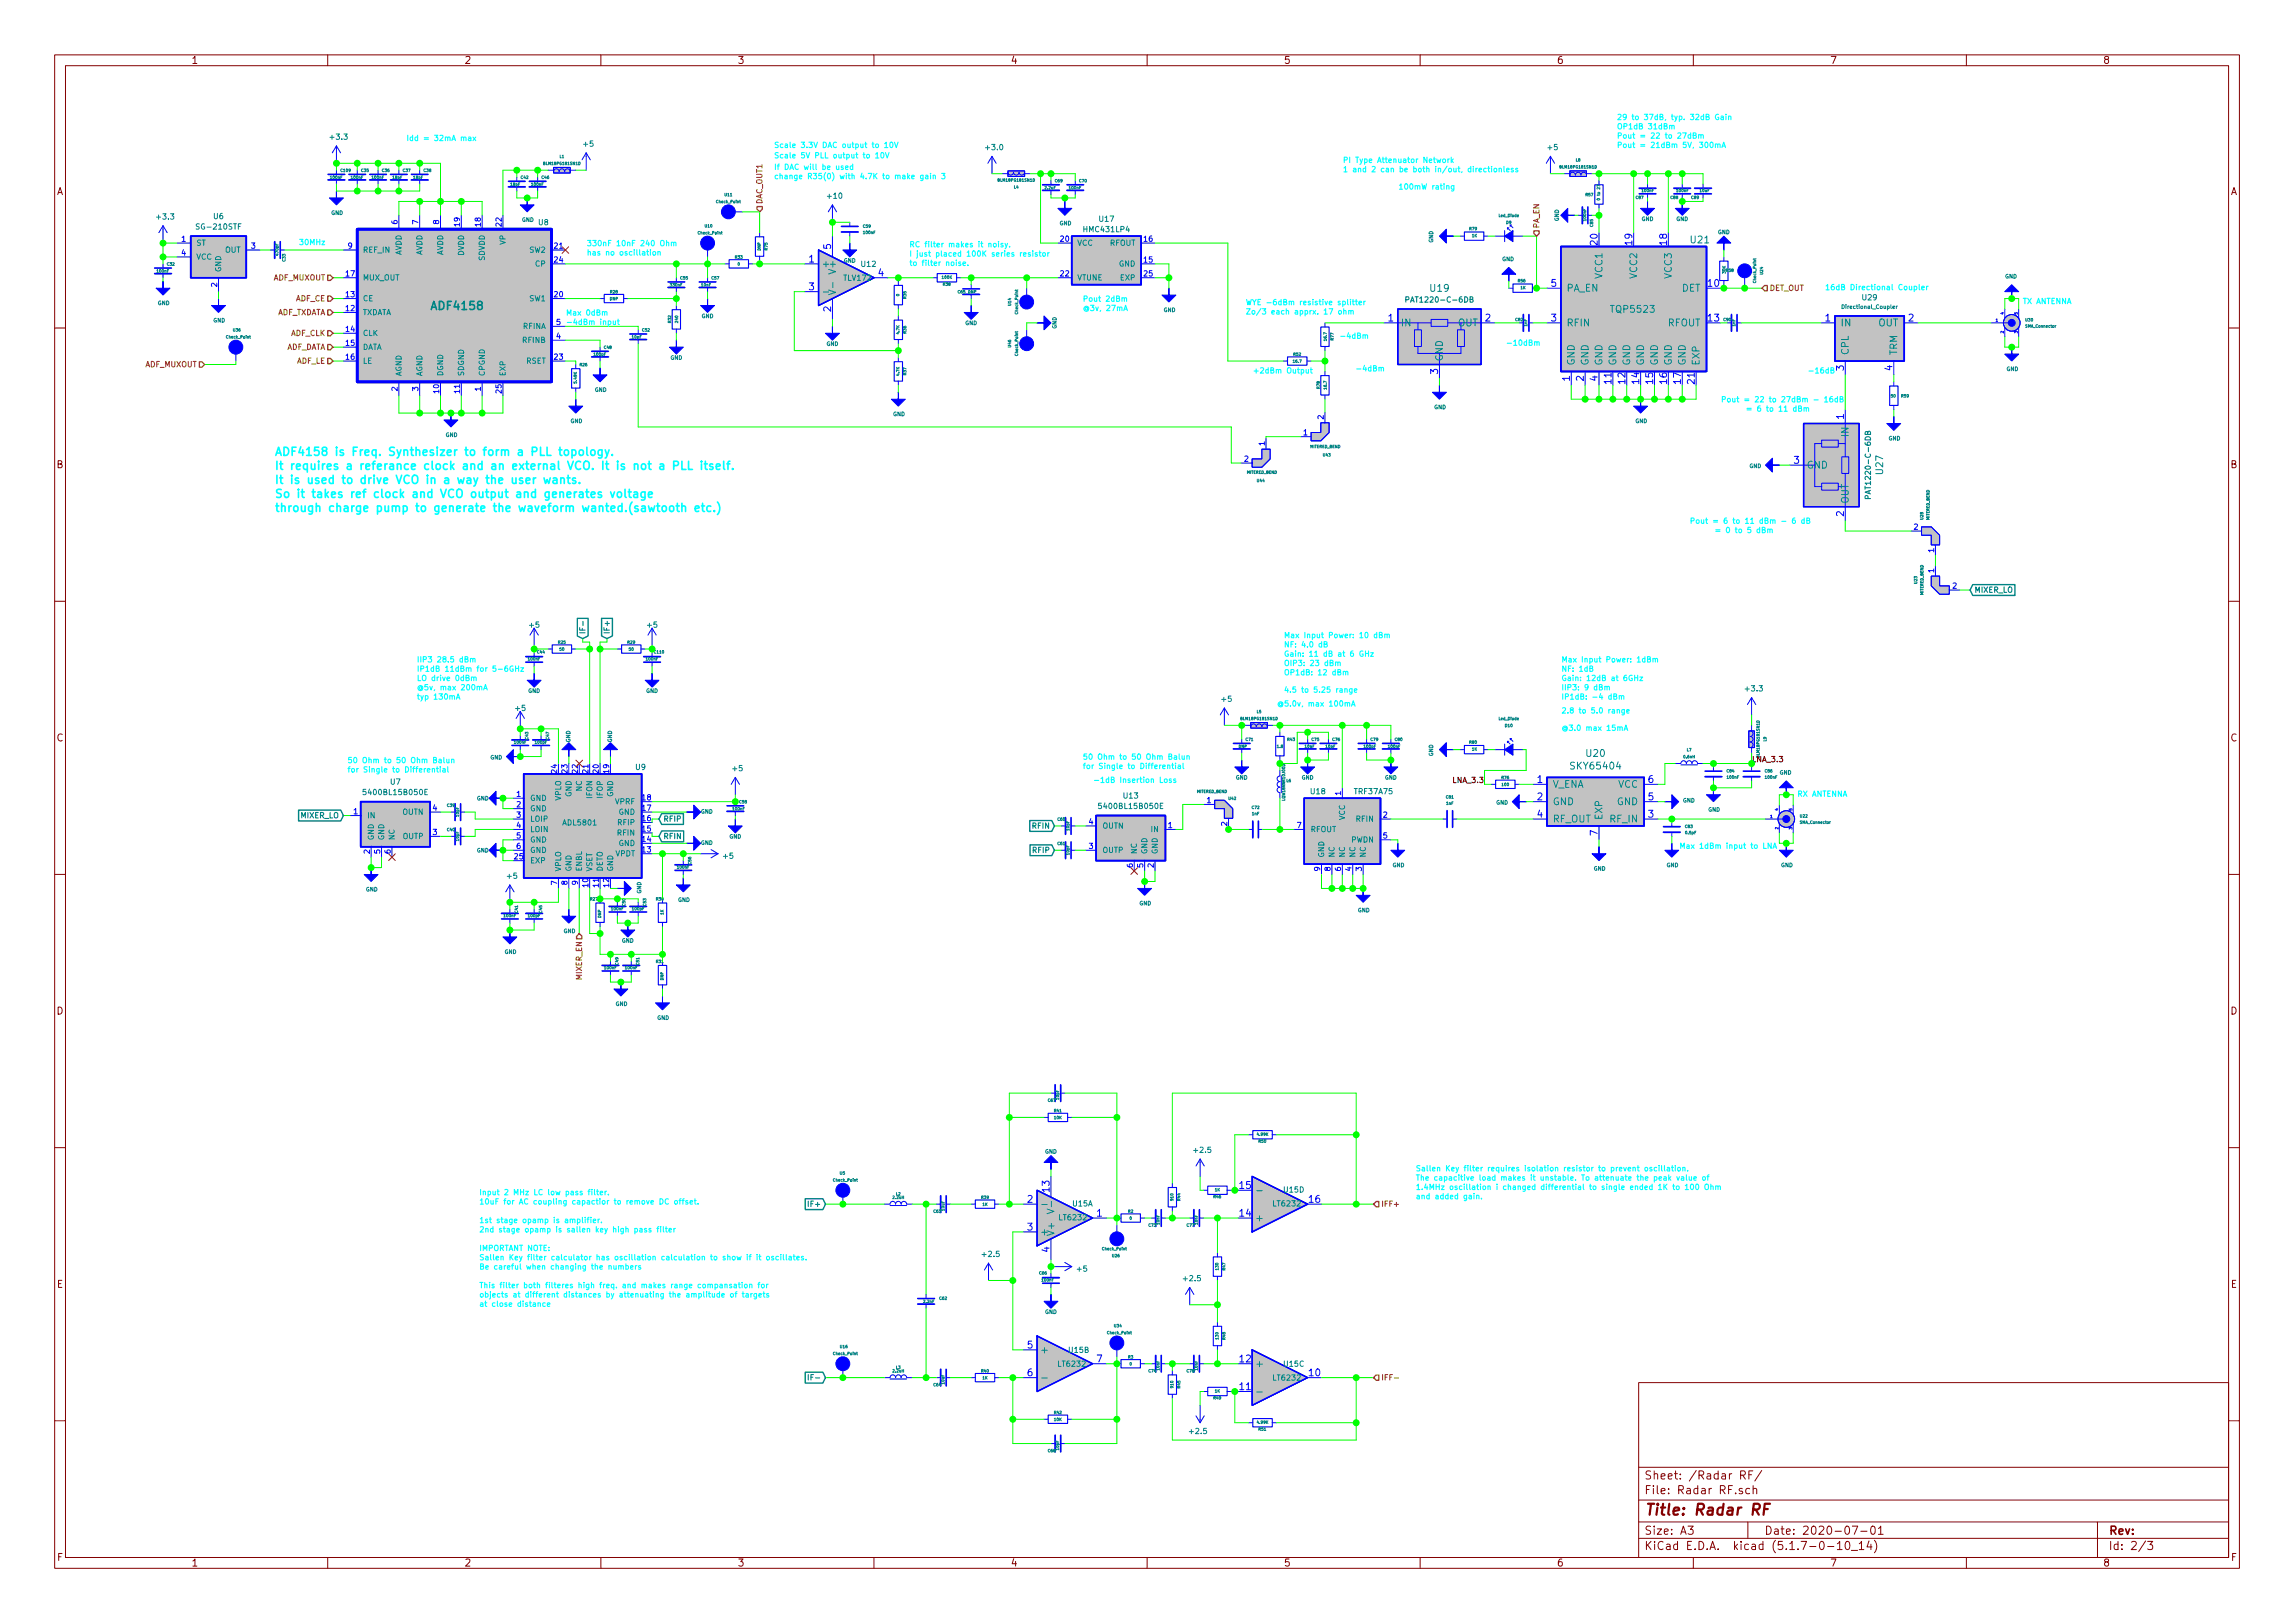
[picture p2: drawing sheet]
<svg xmlns="http://www.w3.org/2000/svg" width="420mm" height="297mm" viewBox="0 0 420 297" stroke-linecap="round" stroke-linejoin="round" font-family="sans-serif">
<defs><g id="words">
<text font-size="2.8" fill="#840000" x="301" y="277.3">Title: Radar RF</text>
<text font-size="2.1" fill="#008484" x="79.2" y="56.7">ADF4158</text>
<g font-size="2.1" fill="#0ff">
<text x="50.2" y="83.4">ADF4158 is Freq. Synthesizer to form a PLL topology.</text>
<text x="50.2" y="86">It requires a referance clock and an external VCO. It is not a PLL itself.</text>
<text x="50.2" y="88.6">It is used to drive VCO in a way the user wants.</text>
<text x="50.2" y="91.1">So it takes ref clock and VCO output and generates voltage</text>
<text x="50.2" y="93.7">through charge pump to generate the waveform wanted.(sawtooth etc.)</text>
</g>
<g font-size="2.1" fill="#840000">
<text x="301" y="273.5">File: Radar RF.sch</text>
<text x="301" y="270.8">Sheet: /Radar RF/</text>
<text x="301" y="280.9">Size: A3</text>
<text x="323" y="280.9">Date: 2020-07-01</text>
<text x="386" y="280.9">Rev:</text>
<text x="301" y="283.7">KiCad E.D.A. kicad (5.1.7-0-10_14)</text>
<text x="386" y="283.7">Id: 2/3</text>
</g>
<g font-size="1.8" fill="#840000">
<text x="35" y="11.7">1</text>
<text x="85" y="11.7">2</text>
<text x="135" y="11.7">3</text>
<text x="185" y="11.7">4</text>
<text x="235" y="11.7">5</text>
<text x="285" y="11.7">6</text>
<text x="335" y="11.7">7</text>
<text x="385" y="11.7">8</text>
<text x="10.4" y="35.7">A</text>
<text x="408.4" y="35.7">A</text>
<text x="10.4" y="85.7">B</text>
<text x="408.4" y="85.7">B</text>
<text x="10.4" y="135.7">C</text>
<text x="408.4" y="135.7">C</text>
<text x="10.4" y="185.7">D</text>
<text x="408.4" y="185.7">D</text>
<text x="10.4" y="235.7">E</text>
<text x="408.4" y="235.7">E</text>
<text x="10.5" y="285.7">F</text>
<text x="35" y="286.7">1</text>
<text x="85" y="286.7">2</text>
<text x="135" y="286.7">3</text>
<text x="185" y="286.7">4</text>
<text x="235" y="286.7">5</text>
<text x="285" y="286.7">6</text>
<text x="335" y="286.7">7</text>
<text x="385" y="286.7">8</text>
<text x="408.5" y="285.7">F</text>
</g>
<g font-size="1.8" fill="#00f">
<text x="152.1" y="45.6" transform="rotate(-90 152.1 45.6)">5</text>
<text x="292.5" y="44.8" transform="rotate(-90 292.5 44.8)">20</text>
<text x="298.8" y="44.8" transform="rotate(-90 298.8 44.8)">19</text>
<text x="305.2" y="44.8" transform="rotate(-90 305.2 44.8)">18</text>
<text x="148.1" y="48">1</text>
<text x="148.1" y="53.1">3</text>
<text x="160.8" y="50.6">4</text>
<text x="284" y="52.5">5</text>
<text x="312.7" y="52.5">10</text>
<text x="152.1" y="57" transform="rotate(-90 152.1 57)">2</text>
<text x="254.2" y="58.8">1</text>
<text x="271.9" y="58.8">2</text>
<text x="284" y="58.8">3</text>
<text x="312.7" y="58.8">13</text>
<text x="334.2" y="58.8">1</text>
<text x="349.4" y="58.8">2</text>
<text x="263.3" y="68.5" transform="rotate(-90 263.3 68.5)">3</text>
<text x="287.4" y="69.7" transform="rotate(-90 287.4 69.7)">1</text>
<text x="289.9" y="69.7" transform="rotate(-90 289.9 69.7)">2</text>
<text x="292.5" y="69.7" transform="rotate(-90 292.5 69.7)">4</text>
<text x="295" y="70.2" transform="rotate(-90 295 70.2)">11</text>
<text x="297.6" y="70.2" transform="rotate(-90 297.6 70.2)">12</text>
<text x="300.1" y="70.2" transform="rotate(-90 300.1 70.2)">14</text>
<text x="302.6" y="70.2" transform="rotate(-90 302.6 70.2)">15</text>
<text x="305.2" y="70.2" transform="rotate(-90 305.2 70.2)">16</text>
<text x="307.7" y="70.2" transform="rotate(-90 307.7 70.2)">17</text>
<text x="310.3" y="70.2" transform="rotate(-90 310.3 70.2)">21</text>
<text x="337.6" y="67.8" transform="rotate(-90 337.6 67.8)">3</text>
<text x="346.5" y="67.8" transform="rotate(-90 346.5 67.8)">4</text>
<text x="337.6" y="76.7" transform="rotate(-90 337.6 76.7)">1</text>
<text x="328.4" y="84.9">3</text>
<text x="337.6" y="94.5" transform="rotate(-90 337.6 94.5)">2</text>
<text x="281.5" y="143.3">1</text>
<text x="301.8" y="143.3">6</text>
<text x="281.5" y="146.5">2</text>
<text x="281.5" y="149.6">4</text>
<text x="301.8" y="149.6">3</text>
<text x="301.8" y="146.5">5</text>
<text x="292.5" y="152.9" transform="rotate(-90 292.5 152.9)">7</text>
<text x="188.1" y="220.1">2</text>
<text x="192.2" y="218.1" transform="rotate(-90 192.2 218.1)">13</text>
<text x="227" y="217.6">15</text>
<text x="239.7" y="220.1">16</text>
<text x="188.1" y="225.2">3</text>
<text x="200.8" y="222.7">1</text>
<text x="227" y="222.7">14</text>
<text x="192.2" y="229.2" transform="rotate(-90 192.2 229.2)">4</text>
<text x="188.1" y="246.8">5</text>
<text x="188.1" y="251.9">6</text>
<text x="200.8" y="249.3">7</text>
<text x="227" y="249.3">12</text>
<text x="239.7" y="251.9">10</text>
<text x="227" y="254.4">11</text>
</g>
<g font-size="1.8" fill="#008484">
<text x="309.6" y="44.5">U21</text>
<text x="150.4" y="48.9">+</text>
<text x="153" y="49.7" transform="rotate(-90 153 49.7)">V+</text>
<text x="261.9" y="53.4">U19</text>
<text x="286.8" y="53.4">PA_EN</text>
<text x="293.4" y="50.9" transform="rotate(-90 293.4 50.9)">VCC1</text>
<text x="299.7" y="50.9" transform="rotate(-90 299.7 50.9)">VCC2</text>
<text x="306.1" y="50.9" transform="rotate(-90 306.1 50.9)">VCC3</text>
<text x="307.9" y="53.4">DET</text>
<text x="256.4" y="59.7">IN</text>
<text x="266.9" y="59.7">OUT</text>
<text x="286.8" y="59.7">RFIN</text>
<text x="295.1" y="57.2">TQP5523</text>
<text x="305.3" y="59.7">RFOUT</text>
<text x="336.9" y="59.7">IN</text>
<text x="343.9" y="59.7">OUT</text>
<text x="338.5" y="65.1" transform="rotate(-90 338.5 65.1)">CPL</text>
<text x="347.3" y="65.1" transform="rotate(-90 347.3 65.1)">TRM</text>
<text x="264.2" y="66.2" transform="rotate(-90 264.2 66.2)">GND</text>
<text x="288.3" y="67" transform="rotate(-90 288.3 67)">GND</text>
<text x="290.8" y="67" transform="rotate(-90 290.8 67)">GND</text>
<text x="293.4" y="67" transform="rotate(-90 293.4 67)">GND</text>
<text x="295.9" y="67" transform="rotate(-90 295.9 67)">GND</text>
<text x="298.4" y="67" transform="rotate(-90 298.4 67)">GND</text>
<text x="301" y="67" transform="rotate(-90 301 67)">GND</text>
<text x="303.5" y="67" transform="rotate(-90 303.5 67)">GND</text>
<text x="306.1" y="67" transform="rotate(-90 306.1 67)">GND</text>
<text x="308.6" y="67" transform="rotate(-90 308.6 67)">GND</text>
<text x="311.1" y="67" transform="rotate(-90 311.1 67)">EXP</text>
<text x="338.5" y="79.8" transform="rotate(-90 338.5 79.8)">IN</text>
<text x="330.7" y="85.8">GND</text>
<text x="344.8" y="86.8" transform="rotate(-90 344.8 86.8)">U27</text>
<text x="338.5" y="92.2" transform="rotate(-90 338.5 92.2)">OUT</text>
<text x="287.8" y="140.8">SKY65404</text>
<text x="290.5" y="138.5">U20</text>
<text x="284.2" y="144.2">V_ENA</text>
<text x="284.2" y="147.4">GND</text>
<text x="296" y="147.4">GND</text>
<text x="296.2" y="144.2">VCC</text>
<text x="284.2" y="150.5">RF_OUT</text>
<text x="293.4" y="150.2" transform="rotate(-90 293.4 150.2)">EXP</text>
<text x="294.9" y="150.5">RF_IN</text>
<text x="190.4" y="226.1">+</text>
<text x="193" y="226.3" transform="rotate(-90 193 226.3)">V+</text>
<text x="229.7" y="223.6">+</text>
<text x="190.4" y="247.7">+</text>
<text x="229.7" y="250.2">+</text>
</g>
<g font-size="1.4" fill="#0ff">
<text x="295.9" y="22">29 to 37dB, typ. 32dB Gain</text>
<text x="295.9" y="23.7">OP1dB 31dBm</text>
<text x="74.3" y="25.8">Idd = 32mA max</text>
<text x="141.6" y="27.1">Scale 3.3V DAC output to 10V</text>
<text x="141.6" y="29">Scale 5V PLL output to 10V</text>
<text x="245.7" y="29.8">PI Type Attenuator Network</text>
<text x="295.9" y="25.4">Pout = 22 to 27dBm</text>
<text x="295.9" y="27.1">Pout = 21dBm 5V, 300mA</text>
<text x="141.6" y="31.1">If DAC will be used</text>
<text x="141.6" y="32.8">change R35(0) with 4.7K to make gain 3</text>
<text x="245.7" y="31.5">1 and 2 can be both in/out, directionless</text>
<text x="255.9" y="34.7">100mW rating</text>
<text x="54.6" y="44.8">30MHz</text>
<text x="107.3" y="45">330nF 10nF 240 Ohm</text>
<text x="107.3" y="46.7">has no oscillation</text>
<text x="166.4" y="45.2">RC filter makes it noisy.</text>
<text x="166.4" y="47">I just placed 100K series resistor</text>
<text x="166.4" y="48.7">to filter noise.</text>
<text x="334" y="53.1">16dB Directional Coupler</text>
<text x="101.9" y="59.5">5 -4dBm input</text>
<text x="103.5" y="57.7">Max 0dBm</text>
<text x="198.1" y="55.2">Pout 2dBm</text>
<text x="198.1" y="56.9">@3v, 27mA</text>
<text x="228" y="55.8">WYE -6dBm resistive splitter</text>
<text x="228" y="57.5">Zo/3 each apprx. 17 ohm</text>
<text x="370.2" y="55.6">TX ANTENNA</text>
<text x="245.1" y="62">-4dBm</text>
<text x="275.6" y="63.3">-10dBm</text>
<text x="229.2" y="68.3">+2dBm Output</text>
<text x="248" y="68">-4dBm</text>
<text x="330.8" y="68.3">-16dB</text>
<text x="315" y="73.6">Pout = 22 to 27dBm - 16dB</text>
<text x="317.3" y="75.3">= 6 to 11 dBm</text>
<text x="309.2" y="95.8">Pout = 6 to 11 dBm - 6 dB</text>
<text x="311.5" y="97.5">= 0 to 5 dBm</text>
<text x="234.9" y="116.8">Max Input Power: 10 dBm</text>
<text x="234.9" y="118.5">NF: 4.0 dB</text>
<text x="76.2" y="121.2">IIP3 28.5 dBm</text>
<text x="76.2" y="122.9">IP1dB 11dBm for 5-6GHz</text>
<text x="76.2" y="124.6">LO drive 0dBm</text>
<text x="234.9" y="120.2">Gain: 11 dB at 6 GHz</text>
<text x="234.9" y="121.9">OIP3: 23 dBm</text>
<text x="234.9" y="123.6">OP1dB: 12 dBm</text>
<text x="285.8" y="121.2">Max Input Power: 1dBm</text>
<text x="285.8" y="122.9">NF: 1dB</text>
<text x="285.8" y="124.6">Gain: 12dB at 6GHz</text>
<text x="76.2" y="126.3">@5v, max 200mA</text>
<text x="76.2" y="128">typ 130mA</text>
<text x="233.7" y="129.3">@5.0v, max 100mA</text>
<text x="234.9" y="126.8">4.5 to 5.25 range</text>
<text x="285.8" y="126.3">IIP3: 9 dBm</text>
<text x="285.8" y="128">IP1dB: -4 dBm</text>
<text x="285.8" y="130.6">2.8 to 5.0 range</text>
<text x="285.8" y="133.7">@3.0 max 15mA</text>
<text x="63.5" y="139.7">50 Ohm to 50 Ohm Balun</text>
<text x="63.5" y="141.4">for Single to Differential</text>
<text x="198.1" y="139">50 Ohm to 50 Ohm Balun</text>
<text x="198.1" y="140.7">for Single to Differential</text>
<text x="200" y="143.3">-1dB Insertion Loss</text>
<text x="328.9" y="145.8">RX ANTENNA</text>
<text x="307.3" y="155.3">Max 1dBm input to LNA</text>
<text x="259.1" y="214.4">Sallen Key filter requires isolation resistor to prevent oscillation.</text>
<text x="87.6" y="218.7">Input 2 MHz LC low pass filter.</text>
<text x="87.6" y="220.4">10uF for AC coupling capactior to remove DC offset.</text>
<text x="259.1" y="216.1">The capacitive load makes it unstable. To attenuate the peak value of</text>
<text x="259.1" y="217.8">1.4MHz oscillation i changed differential to single ended 1K to 100 Ohm</text>
<text x="259.1" y="219.5">and added gain.</text>
<text x="87.6" y="223.8">1st stage opamp is amplifier.</text>
<text x="87.6" y="225.5">2nd stage opamp is sallen key high pass filter</text>
<text x="87.6" y="228.9">IMPORTANT NOTE:</text>
<text x="87.6" y="230.6">Sallen Key filter calculator has oscillation calculation to show if it oscillates.</text>
<text x="87.6" y="232.3">Be careful when changing the numbers</text>
<text x="87.6" y="235.7">This filter both filteres high freq. and makes range compansation for</text>
<text x="87.6" y="237.5">objects at different distances by attenuating the amplitude of targets</text>
<text x="87.6" y="239.2">at close distance</text>
</g>
<g font-size="1.4" fill="#008484">
<text x="60.6" y="25.6">+3.3</text>
<text x="106.9" y="26.8">+5</text>
<text x="180.6" y="27.5">+3.0</text>
<text x="283.4" y="27.5">+5</text>
<text x="28.9" y="40.2">+3.3</text>
<text x="36.3" y="42">SG-210STF</text>
<text x="39.1" y="40.1">U6</text>
<text x="98.6" y="41.2">U8</text>
<text x="151.6" y="36.4">+10</text>
<text x="201.3" y="40.6">U17</text>
<text x="35.9" y="45">ST</text>
<text x="35.9" y="47.5">VCC</text>
<text x="41.2" y="46.2">OUT</text>
<text x="66.4" y="46.2">REF_IN</text>
<text x="73.5" y="46.8" transform="rotate(-90 73.5 46.8)">AVDD</text>
<text x="77.3" y="46.8" transform="rotate(-90 77.3 46.8)">AVDD</text>
<text x="81.1" y="46.8" transform="rotate(-90 81.1 46.8)">AVDD</text>
<text x="84.9" y="46.8" transform="rotate(-90 84.9 46.8)">DVDD</text>
<text x="88.7" y="47.7" transform="rotate(-90 88.7 47.7)">SDVDD</text>
<text x="92.6" y="44.7" transform="rotate(-90 92.6 44.7)">VP</text>
<text x="97" y="46.2">SW2</text>
<text x="197.2" y="45">VCC</text>
<text x="198.6" y="42.5">HMC431LP4</text>
<text x="203.2" y="45">RFOUT</text>
<text x="40.5" y="49.9" transform="rotate(-90 40.5 49.9)">GND</text>
<text x="66.4" y="51.3">MUX_OUT</text>
<text x="98.1" y="48.8">CP</text>
<text x="154.6" y="51.4">TLV172</text>
<text x="157.7" y="48.8">U12</text>
<text x="197.2" y="51.3">VTUNE</text>
<text x="204.9" y="48.8">GND</text>
<text x="205.2" y="51.3">EXP</text>
<text x="66.4" y="57.7">TXDATA</text>
<text x="66.4" y="55.1">CE</text>
<text x="97" y="55.1">SW1</text>
<text x="258.3" y="55.4">PAT1220-C-6DB</text>
<text x="341" y="55">U29</text>
<text x="66.4" y="61.5">CLK</text>
<text x="66.4" y="64">DATA</text>
<text x="95.8" y="62.7">RFINB</text>
<text x="95.8" y="60.2">RFINA</text>
<text x="66.4" y="66.6">LE</text>
<text x="73.5" y="68.9" transform="rotate(-90 73.5 68.9)">AGND</text>
<text x="77.3" y="68.9" transform="rotate(-90 77.3 68.9)">AGND</text>
<text x="81.1" y="68.9" transform="rotate(-90 81.1 68.9)">DGND</text>
<text x="84.9" y="68.9" transform="rotate(-90 84.9 68.9)">SDGND</text>
<text x="88.7" y="68.9" transform="rotate(-90 88.7 68.9)">CPGND</text>
<text x="92.6" y="68.9" transform="rotate(-90 92.6 68.9)">EXP</text>
<text x="96.3" y="66.6">RSET</text>
<text x="342.5" y="90.4" transform="rotate(-90 342.5 90.4)">PAT1220-C-6DB</text>
<text x="361.4" y="108.5">MIXER_LO</text>
<text x="97" y="114.9">+5</text>
<text x="107.2" y="116.2" transform="rotate(-90 107.2 116.2)">IF-</text>
<text x="111.6" y="116.2" transform="rotate(-90 111.6 116.2)">IF+</text>
<text x="118.6" y="114.9">+5</text>
<text x="94.5" y="130.1">+5</text>
<text x="223.7" y="128.4">+5</text>
<text x="319.7" y="126.5">+3.3</text>
<text x="71.5" y="143.6">U7</text>
<text x="116.4" y="140.9">U9</text>
<text x="134.2" y="141.1">+5</text>
<text x="55.1" y="149.7">MIXER_LO</text>
<text x="67" y="145.5">5400BL15B050E</text>
<text x="67.2" y="149.7">IN</text>
<text x="73.7" y="149.1">OUTN</text>
<text x="97" y="146.6">GND</text>
<text x="97" y="148.5">GND</text>
<text x="102.7" y="146.5" transform="rotate(-90 102.7 146.5)">VPLO</text>
<text x="104.6" y="145.8" transform="rotate(-90 104.6 145.8)">GND</text>
<text x="106.5" y="144.7" transform="rotate(-90 106.5 144.7)">NC</text>
<text x="108.4" y="146.1" transform="rotate(-90 108.4 146.1)">IFON</text>
<text x="110.3" y="146" transform="rotate(-90 110.3 146)">IFOP</text>
<text x="112.2" y="145.8" transform="rotate(-90 112.2 145.8)">GND</text>
<text x="112.7" y="147.2">VPRF</text>
<text x="113.3" y="149.1">GND</text>
<text x="201.7" y="148">5400BL15B050E</text>
<text x="205.7" y="146.1">U13</text>
<text x="240" y="145.4">U18</text>
<text x="248.1" y="145.4">TRF37A75</text>
<text x="68.4" y="153.9" transform="rotate(-90 68.4 153.9)">GND</text>
<text x="70.3" y="153.9" transform="rotate(-90 70.3 153.9)">GND</text>
<text x="72.2" y="153.9" transform="rotate(-90 72.2 153.9)">NC</text>
<text x="73.8" y="153.6">OUTP</text>
<text x="97" y="150.4">LOIP</text>
<text x="97" y="152.3">LOIN</text>
<text x="97" y="154.2">GND</text>
<text x="103.2" y="151.1">ADL5801</text>
<text x="113.1" y="152.9">RFIN</text>
<text x="113.2" y="151">RFIP</text>
<text x="113.3" y="154.8">GND</text>
<text x="121.3" y="153.6">RFIN</text>
<text x="121.3" y="150.4">RFIP</text>
<text x="189.1" y="151.6">RFIN</text>
<text x="201.8" y="151.6">OUTN</text>
<text x="210.9" y="152.3">IN</text>
<text x="239.9" y="152.3">RFOUT</text>
<text x="246.2" y="150.1" transform="rotate(-90 246.2 150.1)">VCC</text>
<text x="247.4" y="154.2">PWDN</text>
<text x="248.4" y="150.4">RFIN</text>
<text x="92.9" y="160.8">+5</text>
<text x="97" y="158">EXP</text>
<text x="97" y="156.1">GND</text>
<text x="102.7" y="159.6" transform="rotate(-90 102.7 159.6)">VPLO</text>
<text x="104.6" y="159.6" transform="rotate(-90 104.6 159.6)">GND</text>
<text x="106.5" y="159.6" transform="rotate(-90 106.5 159.6)">ENBL</text>
<text x="108.4" y="159.6" transform="rotate(-90 108.4 159.6)">VSET</text>
<text x="110.3" y="159.6" transform="rotate(-90 110.3 159.6)">DETO</text>
<text x="112.2" y="159.6" transform="rotate(-90 112.2 159.6)">GND</text>
<text x="112.7" y="156.7">VPDT</text>
<text x="132.5" y="157.2">+5</text>
<text x="189.2" y="156.1">RFIP</text>
<text x="201.8" y="156.1">OUTP</text>
<text x="208.1" y="156.4" transform="rotate(-90 208.1 156.4)">NC</text>
<text x="210" y="156.4" transform="rotate(-90 210 156.4)">GND</text>
<text x="211.9" y="156.4" transform="rotate(-90 211.9 156.4)">GND</text>
<text x="242.4" y="157" transform="rotate(-90 242.4 157)">GND</text>
<text x="244.3" y="157" transform="rotate(-90 244.3 157)">NC</text>
<text x="246.2" y="157" transform="rotate(-90 246.2 157)">NC</text>
<text x="248.1" y="157" transform="rotate(-90 248.1 157)">NC</text>
<text x="250" y="157" transform="rotate(-90 250 157)">NC</text>
<text x="218.7" y="211">+2.5</text>
<text x="148.4" y="220.9">IF+</text>
<text x="196.4" y="220.8">U15A</text>
<text x="233.2" y="220.8">LT6232</text>
<text x="235.1" y="218.2">U15D</text>
<text x="194.1" y="223.3">LT6232</text>
<text x="180" y="230">+2.5</text>
<text x="197.3" y="232.7">+5</text>
<text x="216.8" y="234.5">+2.5</text>
<text x="193.9" y="250.1">LT6232</text>
<text x="195.7" y="247.6">U15B</text>
<text x="235.1" y="250.1">U15C</text>
<text x="148.8" y="252.6">IF-</text>
<text x="233.2" y="252.7">LT6232</text>
<text x="218" y="262.4">+2.5</text>
</g>
<g font-size="1.4" fill="#00f">
<text x="72.8" y="41" transform="rotate(-90 72.8 41)">6</text>
<text x="76.6" y="41" transform="rotate(-90 76.6 41)">7</text>
<text x="80.4" y="41" transform="rotate(-90 80.4 41)">8</text>
<text x="84.2" y="41.4" transform="rotate(-90 84.2 41.4)">19</text>
<text x="88" y="41.4" transform="rotate(-90 88 41.4)">18</text>
<text x="91.8" y="41.4" transform="rotate(-90 91.8 41.4)">22</text>
<text x="33.2" y="44.2">1</text>
<text x="33.2" y="46.8">4</text>
<text x="46" y="45.5">3</text>
<text x="63.7" y="45.5">9</text>
<text x="101.5" y="45.5">21</text>
<text x="194.2" y="44.2">20</text>
<text x="209.4" y="44.2">16</text>
<text x="39.8" y="52.5" transform="rotate(-90 39.8 52.5)">2</text>
<text x="63.3" y="50.6">17</text>
<text x="101.5" y="48">24</text>
<text x="194.2" y="50.6">22</text>
<text x="209.4" y="48">15</text>
<text x="209.4" y="50.6">25</text>
<text x="63.3" y="56.9">12</text>
<text x="63.3" y="54.4">13</text>
<text x="101.5" y="54.4">20</text>
<text x="63.3" y="60.7">14</text>
<text x="63.3" y="63.3">15</text>
<text x="63.3" y="65.8">16</text>
<text x="101.5" y="65.8">23</text>
<text x="101.9" y="62">4</text>
<text x="72.8" y="71.6" transform="rotate(-90 72.8 71.6)">2</text>
<text x="76.6" y="71.6" transform="rotate(-90 76.6 71.6)">3</text>
<text x="80.4" y="71.9" transform="rotate(-90 80.4 71.9)">10</text>
<text x="84.2" y="71.9" transform="rotate(-90 84.2 71.9)">11</text>
<text x="88" y="71.6" transform="rotate(-90 88 71.6)">1</text>
<text x="91.8" y="71.9" transform="rotate(-90 91.8 71.9)">25</text>
<text x="242.3" y="76.7" transform="rotate(-90 242.3 76.7)">2</text>
<text x="231.5" y="81.5" transform="rotate(-90 231.5 81.5)">1</text>
<text x="238.6" y="79.7">1</text>
<text x="227.8" y="84.5">2</text>
<text x="350.4" y="96.9">2</text>
<text x="354.1" y="101.1" transform="rotate(-90 354.1 101.1)">1</text>
<text x="354.1" y="104.8" transform="rotate(-90 354.1 104.8)">1</text>
<text x="357.5" y="107.7">2</text>
<text x="102" y="141.5" transform="rotate(-90 102 141.5)">24</text>
<text x="103.9" y="141.5" transform="rotate(-90 103.9 141.5)">23</text>
<text x="105.8" y="141.5" transform="rotate(-90 105.8 141.5)">22</text>
<text x="107.7" y="141.5" transform="rotate(-90 107.7 141.5)">21</text>
<text x="109.6" y="141.5" transform="rotate(-90 109.6 141.5)">20</text>
<text x="111.5" y="141.5" transform="rotate(-90 111.5 141.5)">19</text>
<text x="64.7" y="149">1</text>
<text x="79.2" y="148.4">4</text>
<text x="94.6" y="145.8">1</text>
<text x="94.6" y="147.7">2</text>
<text x="94.6" y="149.6">3</text>
<text x="117.6" y="148.4">17</text>
<text x="117.6" y="146.5">18</text>
<text x="221" y="147">1</text>
<text x="245.5" y="145.6" transform="rotate(-90 245.5 145.6)">1</text>
<text x="253.2" y="149.6">2</text>
<text x="79.2" y="152.8">3</text>
<text x="94.6" y="151.5">4</text>
<text x="94.6" y="153.5">5</text>
<text x="94.6" y="155.4">6</text>
<text x="117.6" y="156">13</text>
<text x="117.6" y="154.1">14</text>
<text x="117.6" y="152.2">15</text>
<text x="199.4" y="155.4">3</text>
<text x="199.4" y="150.9">4</text>
<text x="213.9" y="151.5">1</text>
<text x="224.7" y="151.2" transform="rotate(-90 224.7 151.2)">2</text>
<text x="237.5" y="151.5">7</text>
<text x="253.2" y="153.5">5</text>
<text x="67.7" y="156.2" transform="rotate(-90 67.7 156.2)">2</text>
<text x="69.6" y="156.2" transform="rotate(-90 69.6 156.2)">5</text>
<text x="71.5" y="156.2" transform="rotate(-90 71.5 156.2)">6</text>
<text x="94.2" y="157.3">25</text>
<text x="102" y="162" transform="rotate(-90 102 162)">7</text>
<text x="103.9" y="162" transform="rotate(-90 103.9 162)">8</text>
<text x="105.8" y="162" transform="rotate(-90 105.8 162)">9</text>
<text x="207.4" y="158.8" transform="rotate(-90 207.4 158.8)">6</text>
<text x="209.3" y="158.8" transform="rotate(-90 209.3 158.8)">5</text>
<text x="211.2" y="158.8" transform="rotate(-90 211.2 158.8)">2</text>
<text x="241.7" y="159.4" transform="rotate(-90 241.7 159.4)">9</text>
<text x="243.6" y="159.4" transform="rotate(-90 243.6 159.4)">8</text>
<text x="245.5" y="159.4" transform="rotate(-90 245.5 159.4)">6</text>
<text x="247.4" y="159.4" transform="rotate(-90 247.4 159.4)">4</text>
<text x="249.3" y="159.4" transform="rotate(-90 249.3 159.4)">3</text>
<text x="107.7" y="162.3" transform="rotate(-90 107.7 162.3)">10</text>
<text x="109.6" y="162.3" transform="rotate(-90 109.6 162.3)">11</text>
<text x="111.5" y="162.3" transform="rotate(-90 111.5 162.3)">12</text>
</g>
<g font-size="1.4" fill="#848400">
<text x="139.5" y="37.5" transform="rotate(-90 139.5 37.5)">DAC_OUT1</text>
<text x="281.8" y="41.9" transform="rotate(-90 281.8 41.9)">PA_EN</text>
<text x="50.1" y="51.3">ADF_MUXOUT</text>
<text x="323.9" y="53.2">DET_OUT</text>
<text x="50.5" y="57.7">ADF_TXDATA</text>
<text x="54.2" y="55.1">ADF_CE</text>
<text x="52.2" y="64">ADF_DATA</text>
<text x="53.2" y="61.5">ADF_CLK</text>
<text x="26.6" y="67.2">ADF_MUXOUT</text>
<text x="54.3" y="66.6">ADF_LE</text>
<text x="106.5" y="179.2" transform="rotate(-90 106.5 179.2)">MIXER_EN</text>
<text x="252.8" y="220.9">IFF+</text>
<text x="252.8" y="252.6">IFF-</text>
</g>
<g font-size="1.4">
<text x="266.3" y="143.3">LNA_3.3</text>
<text x="320.7" y="139.5">LNA_3.3</text>
</g>
<text font-size="1.4" fill="#0f0" x="117.6" y="150.3">16</text>
<g font-size="1" fill="#008484">
<text x="60.6" y="39.3">GND</text>
<text x="95.6" y="40.6">GND</text>
<text x="194" y="41.2">GND</text>
<text x="285.4" y="40.5" transform="rotate(-90 285.4 40.5)">GND</text>
<text x="300.5" y="40.4">GND</text>
<text x="306.9" y="40.4">GND</text>
<text x="262.4" y="44.4" transform="rotate(-90 262.4 44.4)">GND</text>
<text x="275" y="47.8">GND</text>
<text x="314.5" y="42.9">GND</text>
<text x="154.5" y="48.1">GND</text>
<text x="367.1" y="51">GND</text>
<text x="28.9" y="55.8">GND</text>
<text x="39" y="59">GND</text>
<text x="128.4" y="58.2">GND</text>
<text x="176.7" y="59.5">GND</text>
<text x="213" y="57.1">GND</text>
<text x="337.6" y="56.5">Directional_Coupler</text>
<text x="122.7" y="65.8">GND</text>
<text x="151.3" y="63.3">GND</text>
<text x="193.4" y="60.2" transform="rotate(-90 193.4 60.2)">GND</text>
<text x="108.9" y="71.7">GND</text>
<text x="367.3" y="67.9">GND</text>
<text x="104.4" y="77.4">GND</text>
<text x="163.5" y="76.2">GND</text>
<text x="262.6" y="74.9">GND</text>
<text x="299.4" y="77.4">GND</text>
<text x="81.6" y="80">GND</text>
<text x="345.7" y="80.6">GND</text>
<text x="320.3" y="85.7">GND</text>
<text x="96.7" y="126.8">GND</text>
<text x="118.3" y="126.8">GND</text>
<text x="104.4" y="135.9" transform="rotate(-90 104.4 135.9)">GND</text>
<text x="112" y="135.9" transform="rotate(-90 112 135.9)">GND</text>
<text x="89.8" y="139">GND</text>
<text x="226.2" y="142.7">GND</text>
<text x="238.3" y="142.7">GND</text>
<text x="253.5" y="142.7">GND</text>
<text x="262.4" y="138.4" transform="rotate(-90 262.4 138.4)">GND</text>
<text x="325.8" y="141.8">GND</text>
<text x="87.3" y="146.5">GND</text>
<text x="128.3" y="148.9">GND</text>
<text x="273.9" y="147.3">GND</text>
<text x="308.1" y="146.9">GND</text>
<text x="312.7" y="148.6">GND</text>
<text x="128.3" y="154.6">GND</text>
<text x="133.5" y="153.5">GND</text>
<text x="87.3" y="156">GND</text>
<text x="254.9" y="158.7">GND</text>
<text x="291.8" y="159.3">GND</text>
<text x="305.1" y="158.7">GND</text>
<text x="326.1" y="158.7">GND</text>
<text x="67" y="163.2">GND</text>
<text x="117.4" y="163.6" transform="rotate(-90 117.4 163.6)">GND</text>
<text x="124.1" y="165.1">GND</text>
<text x="208.6" y="165.7">GND</text>
<text x="248.6" y="167">GND</text>
<text x="103.2" y="170.8">GND</text>
<text x="113.8" y="172.5">GND</text>
<text x="92.4" y="174.6">GND</text>
<text x="112.7" y="184.1">GND</text>
<text x="120.3" y="186.7">GND</text>
<text x="191.3" y="211.1">GND</text>
<text x="191.3" y="240.5">GND</text>
</g>
<g font-size=".7" fill="#008484">
<text x="102.5" y="28.9">L1</text>
<text x="288.5" y="29.6">L8</text>
<text x="60.5" y="32.7">100nF</text>
<text x="62.4" y="31.5">C109</text>
<text x="64.3" y="32.7">100nF</text>
<text x="66.2" y="31.5">C35</text>
<text x="68.1" y="32.7">100nF</text>
<text x="70" y="31.5">C36</text>
<text x="71.9" y="32.7">18pF</text>
<text x="73.8" y="31.5">C37</text>
<text x="75.7" y="32.7">18pF</text>
<text x="77.6" y="31.5">C38</text>
<text x="93.5" y="34">18pF</text>
<text x="95.4" y="32.7">C42</text>
<text x="97.4" y="34">100nF</text>
<text x="99.2" y="32.7">C46</text>
<text x="99.7" y="30.2">BLM18PG181SN1D</text>
<text x="132.7" y="35.9">U11</text>
<text x="182.9" y="33.2">BLM18PG181SN1D</text>
<text x="185.6" y="34.5">L4</text>
<text x="191.3" y="34.6">2.2uF</text>
<text x="193.2" y="33.4">C69</text>
<text x="195.8" y="34.6">100nF</text>
<text x="197.6" y="33.4">C70</text>
<text x="285.7" y="30.8">BLM18PG181SN1D</text>
<text x="290.3" y="35.9">R57</text>
<text x="300.6" y="35.1">100nF</text>
<text x="307" y="35.1">100nF</text>
<text x="311.3" y="35.1">10uF</text>
<text x="129.1" y="41.6">U10</text>
<text x="131.2" y="37.2">Check_Point</text>
<text x="158.1" y="41.7">C59</text>
<text x="274.4" y="39.7">Led_Diode</text>
<text x="275.8" y="41">D9</text>
<text x="290.4" y="40.4" transform="rotate(-90 290.4 40.4)">100nF</text>
<text x="291.6" y="41.5" transform="rotate(-90 291.6 41.5)">C85</text>
<text x="292.9" y="36.4" transform="rotate(-90 292.9 36.4)">0 to 27</text>
<text x="299.5" y="36.4">C87</text>
<text x="305.9" y="36.4">C88</text>
<text x="309.7" y="36.4">C89</text>
<text x="51" y="46.7" transform="rotate(-90 51 46.7)">470pF</text>
<text x="52.2" y="47.8" transform="rotate(-90 52.2 47.8)">C33</text>
<text x="127.9" y="42.9">Check_Point</text>
<text x="134.6" y="47.3">R33</text>
<text x="139.2" y="45.9" transform="rotate(-90 139.2 45.9)">DNP</text>
<text x="140.5" y="45.8" transform="rotate(-90 140.5 45.8)">R75</text>
<text x="158.1" y="42.8">100nF</text>
<text x="269.1" y="42.1">R79</text>
<text x="269.5" y="43.4">1K</text>
<text x="28.8" y="49.9">100nF</text>
<text x="30.6" y="48.6">C32</text>
<text x="111.8" y="53.7">R28</text>
<text x="122.8" y="52.4">330nF</text>
<text x="124.6" y="51.1">C55</text>
<text x="128.4" y="52.4">10nF</text>
<text x="130.3" y="51.1">C57</text>
<text x="135.1" y="48.6">0</text>
<text x="172.5" y="51">100K</text>
<text x="172.7" y="52.3">R38</text>
<text x="175.4" y="53.7">C65</text>
<text x="177.3" y="53.7">DNP</text>
<text x="278" y="51.6">R56</text>
<text x="278.4" y="52.9">1K</text>
<text x="315.9" y="50" transform="rotate(-90 315.9 50)">30K</text>
<text x="316.1" y="49.7">R58</text>
<text x="321.5" y="51.7" transform="rotate(-90 321.5 51.7)">Check_Point</text>
<text x="322.8" y="50.2" transform="rotate(-90 322.8 50.2)">U24</text>
<text x="111.7" y="55">DNP</text>
<text x="122.9" y="59.1" transform="rotate(-90 122.9 59.1)">R32</text>
<text x="124.1" y="59" transform="rotate(-90 124.1 59)">240</text>
<text x="164.6" y="54.2" transform="rotate(-90 164.6 54.2)">0</text>
<text x="165.9" y="54.6" transform="rotate(-90 165.9 54.6)">R35</text>
<text x="185.1" y="55.9" transform="rotate(-90 185.1 55.9)">U14</text>
<text x="186.4" y="57.4" transform="rotate(-90 186.4 57.4)">Check_Point</text>
<text x="277.5" y="58.8">C82</text>
<text x="279.6" y="59.7" transform="rotate(-90 279.6 59.7)">1nF</text>
<text x="315.6" y="58.8">C90</text>
<text x="317.7" y="59.7" transform="rotate(-90 317.7 59.7)">1nF</text>
<text x="370.9" y="58.8">U30</text>
<text x="370.9" y="60">SMA_Connector</text>
<text x="41.5" y="61.9">Check_Point</text>
<text x="42.7" y="60.7">U36</text>
<text x="108.8" y="65.1">100pF</text>
<text x="110.6" y="63.8">C48</text>
<text x="115.7" y="61.9">10pF</text>
<text x="117.6" y="60.7">C52</text>
<text x="164.6" y="61.1" transform="rotate(-90 164.6 61.1)">4.7K</text>
<text x="165.9" y="61" transform="rotate(-90 165.9 61)">R36</text>
<text x="185.1" y="63.5" transform="rotate(-90 185.1 63.5)">U46</text>
<text x="186.4" y="65" transform="rotate(-90 186.4 65)">Check_Point</text>
<text x="236.9" y="65.1">R52</text>
<text x="242.9" y="62.3" transform="rotate(-90 242.9 62.3)">16.7</text>
<text x="244.1" y="62.2" transform="rotate(-90 244.1 62.2)">R77</text>
<text x="105.6" y="70.1" transform="rotate(-90 105.6 70.1)">5.49K</text>
<text x="106.2" y="67">R26</text>
<text x="164.6" y="68.7" transform="rotate(-90 164.6 68.7)">4.7K</text>
<text x="165.9" y="68.6" transform="rotate(-90 165.9 68.6)">R37</text>
<text x="236.8" y="66.4">16.7</text>
<text x="241.6" y="71.1" transform="rotate(-90 241.6 71.1)">R78</text>
<text x="242.9" y="71.2" transform="rotate(-90 242.9 71.2)">16.7</text>
<text x="346.2" y="72.7">50</text>
<text x="348.1" y="72.7">R59</text>
<text x="239.9" y="82">MITERED_BEND</text>
<text x="242.3" y="83.5">U43</text>
<text x="228.2" y="86.7">MITERED_BEND</text>
<text x="230.2" y="88.2">U44</text>
<text x="352.1" y="95.1" transform="rotate(-90 352.1 95.1)">U28</text>
<text x="353.2" y="95.2" transform="rotate(-90 353.2 95.2)">MITERED_BEND</text>
<text x="351" y="106.8" transform="rotate(-90 351 106.8)">U23</text>
<text x="352.1" y="109" transform="rotate(-90 352.1 109)">MITERED_BEND</text>
<text x="98.4" y="119.6">C44</text>
<text x="102.2" y="117.8">R25</text>
<text x="102.5" y="119.1">50</text>
<text x="114.9" y="117.8">R29</text>
<text x="115.2" y="119.1">50</text>
<text x="119.8" y="119.6">C110</text>
<text x="96.7" y="120.9">100nF</text>
<text x="118.3" y="120.9">100nF</text>
<text x="227.3" y="131.8">BLM18PG181SN1D</text>
<text x="230.1" y="130.5">L5</text>
<text x="274.4" y="131.8">Led_Diode</text>
<text x="94.2" y="136.1">100nF</text>
<text x="96.7" y="135.3" transform="rotate(-90 96.7 135.3)">C43</text>
<text x="98" y="136.1">100pF</text>
<text x="100.5" y="135.3" transform="rotate(-90 100.5 135.3)">C47</text>
<text x="226.8" y="136.9">DNP</text>
<text x="228.1" y="135.6">C71</text>
<text x="233.9" y="136.9">1.8</text>
<text x="235.7" y="135.6">R43</text>
<text x="238.9" y="136.9">10nF</text>
<text x="240.2" y="135.6">C75</text>
<text x="242.7" y="136.9">10pF</text>
<text x="244" y="135.6">C76</text>
<text x="249.8" y="136.9">100pF</text>
<text x="251" y="135.6">C79</text>
<text x="254.2" y="136.9">100nF</text>
<text x="255.4" y="135.6">C80</text>
<text x="269.1" y="136.1">R80</text>
<text x="269.5" y="137.4">1K</text>
<text x="275.6" y="133.1">D10</text>
<text x="308.8" y="137.5">L7</text>
<text x="323.4" y="135.7" transform="rotate(-90 323.4 135.7)">L9</text>
<text x="235.5" y="143.1">L6</text>
<text x="275" y="142.6">R76</text>
<text x="275" y="143.9">100</text>
<text x="308.3" y="138.8">0.6nH</text>
<text x="316.2" y="141.4">C84</text>
<text x="316.2" y="142.5">100nF</text>
<text x="322.1" y="138.5" transform="rotate(-90 322.1 138.5)">BLM18PG181SN1D</text>
<text x="323.2" y="141.4">C86</text>
<text x="323.2" y="142.5">100nF</text>
<text x="81.9" y="147.7">C39</text>
<text x="84" y="149.4" transform="rotate(-90 84 149.4)">10pF</text>
<text x="134.2" y="148.3">100nF</text>
<text x="135.4" y="147">C58</text>
<text x="219.1" y="145.1">MITERED_BEND</text>
<text x="225" y="146.4">U42</text>
<text x="229.2" y="148">C72</text>
<text x="229.2" y="149.2">1nF</text>
<text x="235.3" y="146.4" transform="rotate(-90 235.3 146.4)">LQW18ANR10J00D</text>
<text x="264.8" y="146.1">C81</text>
<text x="264.8" y="147.3">1nF</text>
<text x="329.6" y="149.6">U22</text>
<text x="81.9" y="152.1">C40</text>
<text x="84" y="153.9" transform="rotate(-90 84 153.9)">10pF</text>
<text x="193.7" y="154.6">C61</text>
<text x="193.7" y="150.2">C60</text>
<text x="195.8" y="152" transform="rotate(-90 195.8 152)">10pF</text>
<text x="308.6" y="151.5">C83</text>
<text x="308.6" y="152.7">0.5pF</text>
<text x="329.6" y="150.8">SMA_Connector</text>
<text x="124.1" y="159">100nF</text>
<text x="126.5" y="158.2" transform="rotate(-90 126.5 158.2)">C56</text>
<text x="195.8" y="156.4" transform="rotate(-90 195.8 156.4)">10pF</text>
<text x="92.3" y="167.9">100nF</text>
<text x="94.8" y="167" transform="rotate(-90 94.8 167)">C41</text>
<text x="96.7" y="167.9">100pF</text>
<text x="99.2" y="167" transform="rotate(-90 99.2 167)">C45</text>
<text x="108.1" y="164.8">R27</text>
<text x="110" y="168" transform="rotate(-90 110 168)">DNP</text>
<text x="112" y="166.6">100nF</text>
<text x="114.5" y="165.8" transform="rotate(-90 114.5 165.8)">C50</text>
<text x="115.8" y="166.6">100pF</text>
<text x="118.3" y="165.8" transform="rotate(-90 118.3 165.8)">C53</text>
<text x="120.2" y="164.8">R30</text>
<text x="121.5" y="167.4" transform="rotate(-90 121.5 167.4)">1K</text>
<text x="110.7" y="177.4">100nF</text>
<text x="113.2" y="176.6" transform="rotate(-90 113.2 176.6)">C49</text>
<text x="114.5" y="177.4">100nF</text>
<text x="117" y="176.6" transform="rotate(-90 117 176.6)">C51</text>
<text x="120.2" y="176.2">R31</text>
<text x="121.5" y="179.4" transform="rotate(-90 121.5 179.4)">DNP</text>
<text x="191.9" y="201.6">C67</text>
<text x="193" y="203.5">R41</text>
<text x="193.9" y="201.2" transform="rotate(-90 193.9 201.2)">10pF</text>
<text x="193" y="204.8">10K</text>
<text x="230.2" y="207.9">4.99K</text>
<text x="230.5" y="209.1">R50</text>
<text x="153.8" y="215">U5</text>
<text x="152.6" y="216.2">Check_Point</text>
<text x="163.5" y="219.4">2.2uH</text>
<text x="164.1" y="218.8">L2</text>
<text x="171" y="222">C63</text>
<text x="172.9" y="221.6" transform="rotate(-90 172.9 221.6)">10uF</text>
<text x="179.7" y="219.4">R39</text>
<text x="179.9" y="220.7">1K</text>
<text x="206.6" y="222">R2</text>
<text x="214.8" y="219.7" transform="rotate(-90 214.8 219.7)">910</text>
<text x="216.1" y="219.7" transform="rotate(-90 216.1 219.7)">R44</text>
<text x="222.2" y="219.3">R46</text>
<text x="222.4" y="218">1K</text>
<text x="206.8" y="223.2">0</text>
<text x="210.3" y="224.5">C73</text>
<text x="212.3" y="224.1" transform="rotate(-90 212.3 224.1)">10nF</text>
<text x="217.3" y="224.5">C77</text>
<text x="219.3" y="224.1" transform="rotate(-90 219.3 224.1)">10nF</text>
<text x="190.3" y="233.3">C66</text>
<text x="201.9" y="228.8">Check_Point</text>
<text x="203.7" y="230.1">U26</text>
<text x="223.1" y="232.4" transform="rotate(-90 223.1 232.4)">130</text>
<text x="224.3" y="232.4" transform="rotate(-90 224.3 232.4)">R47</text>
<text x="169.1" y="238.5">2.2nF</text>
<text x="172" y="237.9">C62</text>
<text x="190.8" y="234.5">100nF</text>
<text x="202.8" y="244.2">Check_Point</text>
<text x="204" y="242.9">U34</text>
<text x="223.1" y="245.1" transform="rotate(-90 223.1 245.1)">130</text>
<text x="224.3" y="245.1" transform="rotate(-90 224.3 245.1)">R48</text>
<text x="152.6" y="248">Check_Point</text>
<text x="153.8" y="246.7">U16</text>
<text x="163.5" y="251.2">2.2uH</text>
<text x="164.1" y="250.5">L3</text>
<text x="179.7" y="251.2">R40</text>
<text x="206.6" y="248.6">R3</text>
<text x="206.8" y="249.9">0</text>
<text x="210.3" y="251.2">C74</text>
<text x="212.3" y="250.8" transform="rotate(-90 212.3 250.8)">10nF</text>
<text x="217.3" y="251.2">C78</text>
<text x="219.3" y="250.8" transform="rotate(-90 219.3 250.8)">10nF</text>
<text x="171" y="253.7">C64</text>
<text x="172.9" y="253.3" transform="rotate(-90 172.9 253.3)">10uF</text>
<text x="179.9" y="252.4">1K</text>
<text x="214.8" y="254" transform="rotate(-90 214.8 254)">910</text>
<text x="216.1" y="254" transform="rotate(-90 216.1 254)">R45</text>
<text x="222.2" y="256.1">R49</text>
<text x="222.4" y="254.8">1K</text>
<text x="193" y="258.8">R42</text>
<text x="193" y="260.1">10K</text>
<text x="230.2" y="260.6">4.99K</text>
<text x="230.5" y="261.8">R51</text>
<text x="191.9" y="265.8">C68</text>
<text x="193.9" y="265.4" transform="rotate(-90 193.9 265.4)">10pF</text>
</g>
<g font-size=".7" fill="#00f">
<text x="365.4" y="58.9">1</text>
<text x="366.8" y="57.5" transform="rotate(-90 366.8 57.5)">4</text>
<text x="369.4" y="57.5" transform="rotate(-90 369.4 57.5)">5</text>
<text x="366.8" y="61" transform="rotate(-90 366.8 61)">2</text>
<text x="369.4" y="61" transform="rotate(-90 369.4 61)">3</text>
<text x="324.1" y="149.7">1</text>
<text x="325.6" y="148.3" transform="rotate(-90 325.6 148.3)">4</text>
<text x="328.1" y="148.3" transform="rotate(-90 328.1 148.3)">5</text>
<text x="325.6" y="151.8" transform="rotate(-90 325.6 151.8)">2</text>
<text x="328.1" y="151.8" transform="rotate(-90 328.1 151.8)">3</text>
</g>
</g></defs>
<g fill="none" stroke="#840000" stroke-width=".18">
<path d="M10 10h400v277h-400zM12 12h396v273.1h-396zM60 10v2M110 10v2M160 10v2M210 10v2M260 10v2M310 10v2M360 10v2M10 60h2M408 60h2M10 110h2"/>
<path d="M408 110h2M10 160h2M408 160h2M10 210h2M408 210h2M300 253h108v32.1h-108zM10 260h2M300 278.5h108M300 274.5h108M300 268.5h108M309 279.3h1l-.5 .6 .4 .1v.7l-.2 .1-.7-.1M318.7 270l.7-.1 .1-.2-.1-.4-.7-.1v1.5"/>
<path d="M319 272.5a.37 .37 0 0 0-.6 .1l.1 .2 .5 .2v.1l-.2 .3-.4-.1M319 270l.5 .7M320 278.5v3M320.2 269.9h.5M320.3 272.5l-.4-.1-.3 .3 .1 .6 .2 .1 .4-.1M320.9 269.2h-.7v1.5M321 272.5a.37 .37 0 0 1 .6 .1v.8M321 271.9v1.5M322.5 269.1l-1.2 2M339.1 279.3h1l-.6 1.5M342.6 279.5l.4-.2a.94 .94 0 0 1 0 1.5 .82 .82 0 0 1-.4-1.3zM343.9 279.7l.4-.4v1.5"/>
<path d="M384 278.5v6.6M408 260h2M60 285.1v1.9M110 285.1v1.9M160 285.1v1.9M210 285.1v1.9M260 285.1v1.9M300 281.5h108M310 285.1v1.9M334.6 283h1.1M336.4 282.5l.4-.4v1.5M336.4 283.6h.8"/>
<path d="M337.9 282.3l.4-.2a.94 .94 0 0 1 0 1.5 .79 .79 0 0 1-.4-1.3zM338.9 283.8h1.2M340.4 282.5l.4-.4v1.5M340.4 283.6h.8M340.7 280.2h1.1M342.2 282l-.4 1.1h.9M342.5 282.6v1M343.2 281.9a1.71 1.71 0 0 1 0 2.3M343.9 280.8h.9M360 285.1v1.9M392.8 282l-1.3 2M393.2 282.1h.9l-.5 .6 .4 .1v.7l-.2 .1-.6-.1"/>
</g>
<path d="M323 276.2h.6M324.1 275.2h-1l-.2 2" fill="none" stroke="#840000" stroke-width=".41"/>
<g fill="none" stroke="#00f" stroke-width=".2">
<path d="M292 33.8h1.5v3.6h-1.5zM110.6 53.9h3.6v1.5h-3.6zM123.1 56.7h1.5v3.5h-1.5zM133.5 47.5h3.5v1.6h-3.5zM138.3 43.3h1.5v3.6h-1.5zM163.7 58.6h1.5v3.5h-1.5zM163.7 52.2h1.5v3.6h-1.5zM171.6 50.1h3.5v1.5h-3.5zM241.8 59.9h1.5v3.5h-1.5zM268.1 42.5h3.6v1.5h-3.6zM277 52h3.5v1.5h-3.5zM314.8 47.8h1.6v3.5h-1.6z"/>
<path d="M104.6 67.5h1.6v3.5h-1.6zM163.7 66.2h1.5v3.6h-1.5zM235.7 65.3h3.6v1.5h-3.6zM241.8 68.7h1.5v3.6h-1.5zM345.9 70.6h1.6v3.6h-1.6zM101.1 118h3.5v1.5h-3.5zM113.8 118h3.5v1.5h-3.5zM233.6 134.8h1.5v3.5h-1.5zM268.1 136.4h3.6v1.6h-3.6zM273.8 142.8h3.6v1.5h-3.6zM109.1 165.3h1.5v3.5h-1.5zM120.5 165.3h1.5v3.5h-1.5z"/>
<path d="M120.5 176.7h1.5v3.5h-1.5zM178.6 219.6h3.5v1.5h-3.5zM191.9 203.7h3.6v1.6h-3.6zM213.9 217.3h1.5v3.6h-1.5zM221.1 217.1h3.6v1.5h-3.6zM229.4 206.9h3.5v1.5h-3.5zM205.2 222.2h3.6v1.5h-3.6zM222.1 230h1.5v3.6h-1.5zM178.6 251.4h3.5v1.5h-3.5zM191.9 259h3.6v1.5h-3.6zM205.2 248.8h3.6v1.6h-3.6zM213.9 251.6h1.5v3.6h-1.5z"/>
<path d="M221.1 253.9h3.6v1.5h-3.6zM222.1 242.7h1.5v3.6h-1.5zM229.4 259.6h3.5v1.5h-3.5z"/>
</g>
<g fill="none" stroke="#00f" stroke-width=".18">
<path d="M61.6 26.7l-.8 1.3M61.6 26.7v3.2M61.6 31.2v.6M61.6 33.1v.6M61.6 26.7l.8 1.3M65.4 31.2v.6M65.4 33.1v.6M69.2 31.2v.6M69.2 33.1v.6M73 31.2v.6M73 33.1v.6M73 39.4v2.5"/>
<path d="M76.8 31.2v.6M76.8 33.1v.6M76.8 39.4v2.5M80.6 39.4v2.5M84.5 39.4v2.5M88.3 39.4v2.5M92.1 39.4v2.5M94.6 32.4v.7M94.6 34.3v.7M98.4 32.4v.7M98.4 34.3v.7M100.3 31.2h1"/>
<path d="M101.3 30.6h3.1v1.1h-3.1zM101.3 31.4l.2-.3 .3-.2 .4 .1 .2 .4 .1-.3 .3-.2 .4 .1 .2 .4 .2-.4 .4-.1 .3 .2 .1 .3M104.4 31.2h1M107.3 28l-.7 1.2M107.3 28v3.2M107.3 28l.8 1.2M134.4 38.8h1.5M152.4 37.5l-.8 1.3M152.4 37.5v3.2M152.4 37.5l.8 1.3M181.6 28.6l-.8 1.3M181.6 28.6v3.2"/>
<path d="M181.6 28.6l.8 1.3M183.5 31.8h1M184.5 31.3h3.1v1h-3.1zM184.5 31.5l.1 .3 .4 .2 .3-.1 .2-.4 .4 .5 .5-.1 .2-.4 .1 .4 .5 .1 .3-.1 .1-.4M187.6 31.8h1M192.4 33.1v.6M192.4 35v.6M196.8 33.1v.6M196.8 35v.6M283.8 28.6l-.7 1.3M283.8 28.6v3.2M283.8 28.6l.8 1.3"/>
<path d="M286.4 31.8h1M287.4 31.3h3v1h-3zM287.4 32l.1-.3 .3-.2 .4 .2 .2 .3 .1-.3 .3-.2 .5 .2 .1 .3 .2-.4 .4-.1 .3 .2 .1 .3M288.9 39.4h.7M290.5 31.8h1M290.8 39.4h.7M292.7 33.1v.7M292.7 37.4v.7M301.6 33.7v.6M301.6 35.6v.6M308 33.7v.6M308 35.6v.6"/>
<path d="M311.8 33.7v.6M311.8 35.6v.6M29.8 41.3l-.7 1.3M29.8 41.3v3.2M29.8 48.3v.6M29.8 50.2v.6M29.8 41.3l.8 1.3M32.4 44.5h2.5M32.4 47h2.5M40 50.9v2.5M45.1 45.8h2.5M49.5 45.8h.7"/>
<path d="M51.4 45.8h.7M62.9 57.2h2.5M62.9 54.6h2.5M62.9 50.8h2.5M62.9 45.8h2.5M101 54.6h2.5M101 45.8h2.5M101 48.3h2.5M101 59.7h2.5M109.9 54.6h.7M114.2 54.6h.7M123.8 50.8v.7"/>
<path d="M123.8 52.7v.7M123.8 55.9v.8M129.5 45.5v1.5M129.5 50.8v.7M129.5 52.7v.7M132.7 48.3h.8M137 48.3h.8M139.1 42.6v.7M139.1 46.9v.8M147.3 48.3h2.6M147.3 53.4h2.6M152.4 43.2v3.8"/>
<path d="M152.4 54.6v3.9M155.6 40.7v.6M155.6 42.6v.6M160 50.8h2.6M164.5 51.5v.7M164.5 55.8v.8M164.5 57.8v.8M170.8 50.8h.8M175.1 50.8h.8M177.8 52.1v.6M177.8 54v.6M188 52.7v1.5"/>
<path d="M193.7 50.8h2.5M193.7 44.5h2.5M209 50.8h2.5M209 48.3h2.5M209 44.5h2.5M242.6 59.1v.8M253.4 59.1h8.6M259.6 59.1v1.3M262 58.5h3v1.2h-3zM265 59.1h8.7M267.3 43.2h.8M271.7 43.2h.7"/>
<path d="M273.7 43.2h5.1M275.5 42.2v2M276 41.9v-.2l.5 .5M276 41.7h.2M276.2 52.7h.8M276.5 41.4v-.2l.5 .5M278.1 59.1h.7M280 59.1h.7M280.5 52.7h.8M283.2 52.7h2.5M283.2 59.1h2.5M315.6 47v.8"/>
<path d="M315.6 51.3v.8M316.2 59.1h.7M318.1 59.1h.7M319.4 50.6v1.5M333.4 59.1h2.5M348.6 59.1h2.6M364.5 59.1h2.2M366.8 59.1h1zM367 56.6v1.6M367 60v1.6M369.6 56.6v1.6M369.6 60v1.6"/>
<path d="M43.2 64.6v1.5M62.9 61h2.5M62.9 63.5h2.5M62.9 66.1h2.5M73 69.9v2.5M76.8 69.9v2.5M80.6 69.9v2.5M84.5 69.9v2.5M88.3 69.9v2.5M92.1 69.9v2.5M101 66.1h2.5M101 62.3h2.5"/>
<path d="M105.4 66.7v.8M105.4 71v.8M109.9 63.5v.7M109.9 65.4v.7M116.8 60.4v.6M116.8 62.3v.6M123.8 60.2v.8M164.5 62.1v.8M164.5 65.4v.8M164.5 69.8v.7M188 60.4v1.5M234.9 66.1h.8"/>
<path d="M238.1 79.9h1.8M239.3 66.1h.7M240 79.2h1.8v-1.8h1.5v1.8l-1.5 1.5h-1.8zM242.6 63.4v.8M242.6 68v.7M242.6 72.3v.8M242.6 75.5v1.8M259 60.4h1.2v3h-1.2zM259.6 63.4v1.3h7.9v-1.3M263.5 66.7v2.6M266.8 60.4h1.3v3h-1.3zM287.7 68v2.5"/>
<path d="M290.2 68v2.5M292.7 68v2.5M337.8 66.1v2.5M337.8 75v8.6M346.7 66.1v2.5M346.7 69.9v.7M346.7 74.2v.8M227.2 84.7h2M229.2 84h1.8v-1.8h1.5v1.8l-1.5 1.5h-1.8zM231.8 80.2v2M327.7 85.1h2.5M333.5 80.6h3v1.2h-3z"/>
<path d="M333.5 88.4h3v1.3h-3zM333.5 81.2h-1.3v7.9h1.3M336.5 81.2h1.3M337.2 83.6h1.3v3.1h-1.3zM337.8 86.7v8.6M349.9 97.2h1.8M351.8 96.4h1.8l1.5 1.6v1.7h-1.5v-1.7h-1.8zM354.3 99.8v1.8M97.8 115l-.8 1.2M97.8 115v3.1M97.8 119.4v.7M97.8 115l.8 1.2"/>
<path d="M100.3 118.8h.8M104.6 118.8h.8M113 118.8h.8M117.3 118.8h.8M119.4 115l-.8 1.2M119.4 115v3.1M119.4 119.4v.7M119.4 115l.7 1.2M353.6 105.4h1.5v1.8h1.8v1.5h-1.8l-1.5-1.5zM354.3 103.5v1.8M357 108h1.8M95.2 130.2l-.7 1.3"/>
<path d="M95.2 130.2v3.2M95.2 134.7v.6M95.2 136.6v.6M95.2 130.2l.8 1.3M97.8 121.3v.7M99.1 134.7v.6M99.1 136.6v.6M107.9 139.7v2M119.4 121.3v.7M224.2 129.6l-.8 1.2M224.2 129.6v3.2M224.2 129.6l.7 1.2"/>
<path d="M227.3 135.3v.6M227.3 137.2v.6M228 132.8h1M229 132.2h3v1.1h-3zM229 133l.1-.3 .3-.2 .4 .1 .2 .4 .1-.3 .3-.2 .4 .1 .2 .4 .2-.4 .4-.1 .3 .2 .1 .3M232.1 132.8h.9M234.3 134v.8M234.3 138.3v.8M239.4 135.3v.6M239.4 137.2v.6M243.2 135.3v.6M243.2 137.2v.6"/>
<path d="M250.2 135.3v.6M250.2 137.2v.6M254.6 135.3v.6M254.6 137.2v.6M267.3 137.2h.8M271.7 137.2h.7M273.7 137.2h5.1M275.5 136.2v2M276 135.9v-.2l.5 .5M276 135.7h.2M276.5 135.4v-.2l.5 .5M276.5 135.2h.2"/>
<path d="M306.7 139.7h1l.1-.3 .3-.2 .5 .2 .1 .3 .2-.3 .2-.2 .5 .2 .2 .3 .2-.4 .3-.1 .4 .2 .1 .3M307.7 140h3.1M310.8 139.7h1M320.2 133.8h1v3h-1zM320.4 133.8l.4 .1 .1 .3-.1 .4-.4 .2 .4 .1 .1 .3-.1 .4-.4 .2 .4 .2 .1 .4-.2 .3-.3 .1M320.7 127.7l-.8 1.2M320.7 127.7v3.1M320.7 132.8v.9M320.7 136.8v1M320.7 127.7l.7 1.2M64.1 149.3h2M67.9 154.9v2"/>
<path d="M69.8 154.9v2M71.8 154.9v2M78.6 153.1h2M78.6 148.6h2M82.5 153.1h.7M82.5 148.6h.7M84.5 153.1h.6M84.5 148.6h.6M94 149.9h2M94 153.7h2M94 151.8h2M94 155.6h2"/>
<path d="M94 146.1h2M94 148h2M125.1 157.5v.7M125.1 159.4v.7M128.3 156.2h3.1M130.2 155.5l1.2 .7M131.4 156.2l-1.2 .8M134.6 142.3l-.7 1.2M134.6 142.3v3.2M134.6 146.7v.7M134.6 148.6v.7M134.6 142.3l.8 1.2"/>
<path d="M194.3 155.6h.6M194.3 151.2h.6M196.2 155.6h.6M196.2 151.2h.6M198.8 155.6h2M198.8 151.2h2M207.6 157.4v2M209.5 157.4v2M211.5 157.4v2M213.3 151.8h2M220.3 147.2h2.1M222.4 146.5h1.8l1.5 1.5v1.8h-1.5v-1.8h-1.8z"/>
<path d="M224.9 149.8v2M228.6 151.8h.6M230.5 151.8h.6M234.3 142l-.3 .1-.2 .4 .1 .3 .4 .2-.3 .1-.2 .4 .1 .4 .4 .2-.3 .1-.2 .3 .1 .4 .4 .2v1M234.3 141v1M234.6 142v3.1M236.9 151.8h2M241.9 158.1v2M243.8 158.1v2M245.7 144.2v2M245.7 158.1v2M247.6 158.1v2"/>
<path d="M249.6 158.1v2M252.6 149.9h2M252.6 153.7h2M264.2 149.9h.6M266.1 149.9h.6M273 143.5h.8M277.4 143.5h.7M280.7 149.9h2.5M280.7 143.5h2.5M280.7 146.7h2.5M292.7 151.2v2.5M301 149.9h2.5"/>
<path d="M301 143.5h2.5M301 146.7h2.5M306.1 150.5v.7M306.1 152.4v.7M313.7 140.4v.6M313.7 142.3v.6M320.7 140.4v.6M320.7 142.3v.6M323.2 149.9h2.2M325.5 149.9h1zM325.8 147.4v1.6M325.8 150.8v1.6"/>
<path d="M328.3 147.4v1.6M328.3 150.8v1.6M93.3 162l-.7 1.2M93.3 162v3.1M93.3 166.4v.6M93.3 168.3v.6M93.3 162l.8 1.2M97.8 166.4v.6M97.8 168.3v.6M102.2 160.6v2M104.1 160.6v2M106 160.6v2"/>
<path d="M109.9 160.6v2M109.9 164.5v.8M109.9 168.8v.8M111.8 175.9v.7M111.8 177.8v.7M113 165.1v.7M113 167v.7M115.6 175.9v.7M115.6 177.8v.7M116.8 165.1v.7M116.8 167v.7M121.3 164.5v.8"/>
<path d="M121.3 168.8v.8M121.3 175.9v.8M121.3 180.2v.8M154.3 218.9v1.5M191.1 204.5h.8M192.4 215.3v3.7M192.4 200.1h.6M194.3 200.1h.6M195.5 204.5h.7M214.6 216.6v.7M219.7 212.1v3.2M219.7 212.1l-.8 1.3"/>
<path d="M219.7 212.1l.8 1.3M220.3 217.8h.8M224.7 217.8h.7M228.6 207.7h.8M232.9 207.7h.8M161.9 220.4h1l.2-.3 .2-.2 .5 .1 .2 .4 .1-.3 .3-.2 .4 .1 .2 .4 .1-.3 .3-.2 .4 .1 .2 .4h1M162.9 220.6h3.1M169.5 236.9v.6M169.5 238.8v.6M171.4 220.4h.7M173.4 220.4h.6M177.8 220.4h.8"/>
<path d="M181 231.2l-.8 1.2M181 231.2v3.2M181 231.2l.7 1.2M182.1 220.4h.8M187.3 220.4h2.6M187.3 225.5h2.6M192.4 226.8v3.7M192.4 233.1v.6M192.4 235v.6M193 231.8h3.2M194.9 231l1.3 .8M196.2 231.8l-1.3 .8"/>
<path d="M200 222.9h2.6M204.5 224.2v1.5M204.5 222.9h.7M208.8 222.9h.7M210.8 222.9h.7M212.7 222.9h.7M214.6 220.9v.8M217.8 222.9h.6M217.8 235.6l-.8 1.3M217.8 235.6v3.2M217.8 235.6l.8 1.3M219.7 222.9h.6"/>
<path d="M222.9 229.3v.7M222.9 233.6v.8M154.3 250.6v1.5M161.9 252.1h1l.2-.3 .2-.2 .5 .2 .2 .3 .1-.3 .3-.2 .4 .2 .2 .3 .1-.3 .3-.2 .4 .2 .2 .3h1M162.9 252.4h3.1M171.4 252.1h.7M173.4 252.1h.6M177.8 252.1h.8M182.1 252.1h.8M187.3 247.1h2.6M187.3 252.1h2.6M191.1 259.8h.8"/>
<path d="M195.5 259.8h.7M200 249.6h2.6M204.5 246.8v1.5M204.5 249.6h.7M208.8 249.6h.7M210.8 249.6h.7M212.7 249.6h.7M214.6 250.9v.7M214.6 255.2v.7M217.8 249.6h.6M218.9 259.1l.8 1.3M219.7 249.6h.6"/>
<path d="M219.7 257.2v3.2M220.3 254.7h.8M220.5 259.1l-.8 1.3M222.9 242v.7M222.9 246.3v.8M224.7 254.7h.7M192.4 264.2h.6M194.3 264.2h.6M228.6 260.4h.8M232.9 260.4h.8"/>
<circle cx="368.3" cy="59.1" r="1.52"/>
<circle cx="327" cy="149.9" r="1.52"/>
</g>
<g fill="#00f" stroke="#00f" stroke-width=".18">
<path d="M152.4 59.7v1.3h1.3l-1.3 1.3-1.3-1.3h1.3z"/>
<path d="M154.3 45.8h1.3v-1.3v1.3h1.2l-1.2 1.2z"/>
<path d="M164.5 71.8v1.3h1.2l-1.2 1.2-1.3-1.2h1.3z"/>
<path d="M61.6 35v1.2h1.3l-1.3 1.3-1.3-1.3h1.3z"/>
<path d="M189.9 59.1h1.2v-1.3l1.3 1.3-1.3 1.3v-1.3z"/>
<path d="M275.5 43.2l1.5-1v2z"/>
<path d="M275.5 137.2l1.5-1v2z"/>
<path d="M263.5 137.2l1.3-1.3v1.3h1.3h-1.3v1.3z"/>
<path d="M263.5 43.2l1.3-1.3v1.3h1.3h-1.3v1.3z"/>
<path d="M275 50.2l1.2-1.3 1.3 1.3h-1.3v1.3v-1.3z"/>
<path d="M367 53.4l1.3-1.3 1.3 1.3h-1.3v1.2v-1.2z"/>
<path d="M95.2 37.5h1.3v-1.3v1.3h1.3l-1.3 1.3z"/>
<path d="M82.5 75.6v1.3h1.3l-1.3 1.2-1.2-1.2h1.2z"/>
<path d="M192.4 236.9v1.3h1.3l-1.3 1.2-1.3-1.2h1.3z"/>
<path d="M191.1 212.8l1.3-1.3 1.3 1.3h-1.3v1.2v-1.2z"/>
<path d="M104.1 74.3h1.3v-1.2v1.2h1.3l-1.3 1.3z"/>
<path d="M108.6 68.6h1.3v-1.3v1.3h1.2l-1.2 1.3z"/>
<path d="M123.8 62.3v1.2h1.3l-1.3 1.3-1.2-1.3h1.2z"/>
<path d="M292.7 155v1.2h1.3l-1.3 1.3-1.2-1.3h1.2z"/>
<path d="M29.8 51.5v1.2h1.3l-1.3 1.3-1.2-1.3h1.2z"/>
<path d="M128.3 55.9h1.2v-1.3v1.3h1.3l-1.3 1.3z"/>
<path d="M125.1 160.7v1.3h1.3l-1.3 1.2-1.3-1.2h1.3z"/>
<path d="M113.7 170.2h1.2v-1.3v1.3h1.3l-1.3 1.3z"/>
<path d="M113 162.6h1.3v-1.3l1.3 1.3-1.3 1.3v-1.3z"/>
<path d="M121.3 182.3v1.3h1.3l-1.3 1.2-1.3-1.2h1.3z"/>
<path d="M194.9 36.9v1.2h1.3l-1.3 1.3-1.2-1.3h1.2z"/>
<path d="M113.7 179.7v1.3h1.2l-1.2 1.3-1.3-1.3h1.3z"/>
<path d="M119.4 123.2v1.3h1.2l-1.2 1.3-1.3-1.3h1.3z"/>
<path d="M97.8 123.2v1.3h1.3l-1.3 1.3-1.3-1.3h1.3z"/>
<path d="M177.8 55.9v1.3h1.3l-1.3 1.3-1.3-1.3h1.3z"/>
<path d="M102.9 137.2l1.2-1.3 1.3 1.3h-1.3v1.3v-1.3z"/>
<path d="M104.1 166.4v1.3h1.3l-1.3 1.2-1.2-1.2h1.2z"/>
<path d="M212.7 54h1.3v-1.3v1.3h1.3l-1.3 1.3z"/>
<path d="M93.3 170.2v1.3h1.3l-1.3 1.3-1.2-1.3h1.2z"/>
<path d="M92.7 138.5l1.3-1.3v1.3h1.2h-1.2v1.2z"/>
<path d="M67.9 158.8v1.3h1.3l-1.3 1.2-1.2-1.2h1.2z"/>
<path d="M209.5 161.3v1.3h1.3l-1.3 1.3-1.2-1.3h1.2z"/>
<path d="M89.5 155.6l1.3-1.3v1.3h1.3h-1.3v1.3z"/>
<path d="M89.5 146.1l1.3-1.3v1.3h1.3h-1.3v1.3z"/>
<path d="M300.4 73.1v1.2h1.2l-1.2 1.3-1.3-1.3h1.3z"/>
<path d="M110.5 137.2l1.3-1.3 1.2 1.3h-1.2v1.3v-1.3z"/>
<path d="M134.6 149.9v1.3h1.3l-1.3 1.2-1.3-1.2h1.3z"/>
<path d="M125.7 154.3h1.3v-1.2l1.3 1.2-1.3 1.3v-1.3z"/>
<path d="M125.7 148.6h1.3v-1.2l1.3 1.2-1.3 1.3v-1.3z"/>
<path d="M227.3 139.1v1.3h1.3l-1.3 1.2-1.2-1.2h1.2z"/>
<path d="M239.4 139.1v1.3h1.3l-1.3 1.2-1.3-1.2h1.3z"/>
<path d="M253.4 140.4h1.2v-1.3v1.3h1.3l-1.3 1.2z"/>
<path d="M249.6 162.6v1.3h1.2l-1.2 1.2-1.3-1.2h1.3z"/>
<path d="M255.9 154.3v1.3h1.3l-1.3 1.3-1.3-1.3h1.3z"/>
<path d="M285.7 39.4l1.3-1.3v1.3h1.3h-1.3v1.3z"/>
<path d="M306.1 154.3v1.3h1.2l-1.2 1.3-1.3-1.3h1.3z"/>
<path d="M304.8 146.7h1.3v-1.2l1.2 1.2-1.2 1.3v-1.3z"/>
<path d="M313.7 144.2v1.3h1.3l-1.3 1.2-1.3-1.2h1.3z"/>
<path d="M276.9 146.7l1.2-1.2v1.2h1.3h-1.3v1.3z"/>
<path d="M301.6 36.9v1.2h1.3l-1.3 1.3-1.2-1.3h1.2z"/>
<path d="M308 36.9v1.2h1.2l-1.2 1.3-1.3-1.3h1.3z"/>
<path d="M325.8 144.2l1.2-1.3 1.3 1.3h-1.3v1.3v-1.3z"/>
<path d="M327 154.3v1.3h1.3l-1.3 1.3-1.2-1.3h1.2z"/>
<path d="M323.2 85.1l1.3-1.2v1.2h1.3h-1.3v1.3z"/>
<path d="M346.7 76.2v1.3h1.3l-1.3 1.3-1.3-1.3h1.3z"/>
<path d="M367 64.8h1.3v-1.3v1.3h1.3l-1.3 1.3z"/>
<path d="M263.5 70.5v1.3h1.3l-1.3 1.3-1.2-1.3h1.2z"/>
<path d="M314.3 44.5l1.3-1.3 1.3 1.3h-1.3v1.3v-1.3z"/>
<path d="M38.7 55.9h1.3v-1.3v1.3h1.3l-1.3 1.3z"/>
<circle cx="204.5" cy="226.7" r="1.27"/>
<circle cx="204.5" cy="245.8" r="1.27"/>
<circle cx="154.3" cy="217.8" r="1.27"/>
<circle cx="154.3" cy="249.6" r="1.27"/>
<circle cx="188" cy="62.9" r="1.27"/>
<circle cx="43.2" cy="63.5" r="1.27"/>
<circle cx="188" cy="55.3" r="1.27"/>
<circle cx="319.4" cy="49.6" r="1.27"/>
<circle cx="129.5" cy="44.5" r="1.27"/>
<circle cx="133.4" cy="38.8" r="1.27"/>
<circle cx="327" cy="149.9" r=".63"/>
<circle cx="368.3" cy="59.1" r=".63"/>
</g>
<g fill="none" stroke="#00f" stroke-width=".33">
<path d="M60.1 32.9h3M63.9 32.9h3M67.7 32.9h3M71.5 32.9h3M75.3 32.9h3.1M93.1 34.2h3M96.9 34.2h3M190.9 34.8h3M195.3 34.8h3.1M289.7 37.9v3M300.1 34.5h3M306.5 34.5h3"/>
<path d="M310.3 34.5h3M28.3 50.1h3.1M50.3 44.2v3.1M122.3 52.6h3M128 52.6h3.1M154.1 42.5h3M176.3 53.9h3M278.9 57.6v3M317 57.6v3M108.3 65.3h3.1M115.3 62.1h3.1M93.7 135.4h3.1"/>
<path d="M96.3 120.2h3M97.5 135.4h3.1M117.9 120.2h3M225.8 137.1h3.1M237.9 137.1h3M241.7 137.1h3M248.7 137.1h3M253.1 137.1h3.1M83.3 147.1v3.1M83.3 151.5v3.1M123.6 158.3h3M133.1 148.5h3"/>
<path d="M195.1 149.6v3.1M195.1 154.1v3M229.4 150.3v3M264.9 148.4v3M304.5 152.3h3.1M312.2 142.1h3M319.2 142.1h3M91.8 167.2h3.1M96.3 167.2h3M110.2 176.7h3.1M111.5 165.9h3.1M114 176.7h3.1"/>
<path d="M115.3 165.9h3.1M193.2 198.5v3.1M172.2 218.9v3M168 238.7h3.1M190.9 233.8h3M211.6 221.4v3M218.6 221.4v3M172.2 250.6v3.1M211.6 248.1v3M218.6 248.1v3M193.2 262.7v3"/>
</g>
<g fill="none" stroke="#00f" stroke-width=".3">
<path d="M60.1 31.9h3M63.9 31.9h3M67.7 31.9h3M71.5 31.9h3M75.3 31.9h3.1M93.1 33.2h3M96.9 33.2h3M190.9 33.8h3M195.3 33.8h3.1M290.7 37.9v3M300.1 35.5h3M306.5 35.5h3"/>
<path d="M310.3 35.5h3M28.3 49.1h3.1M34.9 43.2h10.2v7.6h-10.2zM51.3 44.2v3.1M122.3 51.6h3M128 51.6h3.1M154.1 41.4h3M176.3 52.9h3M196.2 43.2h12.7v8.9h-12.7zM279.9 57.6v3M285.7 45.1h26.7v22.9h-26.7zM318 57.6v3"/>
<path d="M335.9 57.8h12.7v8.3h-12.7zM108.3 64.3h3.1M115.3 61.1h3.1M93.7 136.4h3.1M96.3 121.2h3M97.5 136.4h3.1M117.9 121.2h3M225.8 136.1h3.1M237.9 136.1h3M241.7 136.1h3M248.7 136.1h3M253.1 136.1h3.1"/>
<path d="M66 146.7h12.7v8.3h-12.7zM84.3 147.1v3.1M84.3 151.5v3.1M95.9 141.6h21.6v19.1h-21.6zM123.6 159.3h3M133.1 147.5h3M196.1 149.6v3.1M196.1 154.1v3M200.7 149.3h12.7v8.2h-12.7zM230.4 150.3v3M238.8 146.1h13.9v12.1h-13.9zM265.9 148.4v3"/>
<path d="M283.2 142.3h17.8v8.9h-17.8zM304.5 151.3h3.1M312.2 141.1h3M319.2 141.1h3M91.8 168.2h3.1M96.3 168.2h3M110.2 177.7h3.1M111.5 166.9h3.1M114 177.7h3.1M115.3 166.9h3.1M194.2 198.5v3.1M173.2 218.9v3"/>
<path d="M168 237.7h3.1M190.9 234.9h3M212.6 221.4v3M219.6 221.4v3M173.2 250.6v3.1M212.6 248.1v3M219.6 248.1v3M194.2 262.7v3"/>
</g>
<g fill="#c2c2c2" stroke="#c2c2c2" stroke-width=".18">
<path d="M65.4 41.9h35.6v28h-35.6z"/>
<path d="M240 79.2h1.8v-1.8h1.5v1.8l-1.5 1.5h-1.8z"/>
<path d="M229.2 84h1.8v-1.8h1.5v1.8l-1.5 1.5h-1.8z"/>
<path d="M222.4 146.5h1.8l1.5 1.5v1.8h-1.5v-1.8h-1.8z"/>
<path d="M238.8 146.1h13.9v12.1h-13.9z"/>
<path d="M320.2 133.8h1v3h-1z"/>
<path d="M287.4 31.3h3v1h-3z"/>
<path d="M184.5 31.3h3.1v1h-3.1z"/>
<path d="M101.3 30.6h3.1v1.1h-3.1z"/>
<path d="M149.9 45.8l10.1 5-10.1 5.1z"/>
<path d="M353.6 105.4h1.5v1.8h1.8v1.5h-1.8l-1.5-1.5z"/>
<path d="M351.8 96.4h1.8l1.5 1.6v1.7h-1.5v-1.7h-1.8z"/>
<path d="M229.2 215.3l10.2 5.1-10.2 5.1z"/>
<path d="M229.2 247.1l10.2 5-10.2 5.1z"/>
<path d="M189.9 244.5l10.1 5.1-10.1 5.1z"/>
<path d="M189.9 217.8l10.1 5.1-10.1 5.1z"/>
<path d="M196.2 43.2h12.7v8.9h-12.7z"/>
<path d="M66 146.7h12.7v8.3h-12.7z"/>
<path d="M285.7 45.1h26.7v22.9h-26.7z"/>
<path d="M200.7 149.3h12.7v8.2h-12.7z"/>
<path d="M229 132.2h3v1.1h-3z"/>
<path d="M95.9 141.6h21.6v19.1h-21.6z"/>
<path d="M283.2 142.3h17.8v8.9h-17.8z"/>
<path d="M330.2 77.5h10.2v15.2h-10.2z"/>
<path d="M335.9 57.8h12.7v8.3h-12.7z"/>
<path d="M255.9 56.6h15.2v10.1h-15.2z"/>
<path d="M34.9 43.2h10.2v7.6h-10.2z"/>
<circle cx="327" cy="149.9" r="1.52"/>
<circle cx="368.3" cy="59.1" r="1.52"/>
</g>
<path d="M65.4 41.9h35.6v28h-35.6z" fill="none" stroke="#00f" stroke-width=".51"/>
<path d="M149.9 45.8l10.1 5-10.1 5.1zM255.9 56.6h15.2v10.1h-15.2zM330.2 77.5h10.2v15.2h-10.2zM189.9 217.8l10.1 5.1-10.1 5.1zM229.2 215.3l10.2 5.1-10.2 5.1zM189.9 244.5l10.1 5.1-10.1 5.1zM229.2 247.1l10.2 5-10.2 5.1z" fill="none" stroke="#00f" stroke-width=".25"/>
<g fill="none" stroke="#008484" stroke-width=".18">
<path d="M292.4 36.4a.26 .26 0 0 1 .3-.1 .26 .26 0 0 1 .2 .2l-.1 .1a.26 .26 0 0 1-.4-.1zM292.9 34l-.5-.2v.3M150.7 53.5h1M151.7 53.1l1.3 .4-1.3 .4M152.5 51.7v1M337.2 55.8a.36 .36 0 0 1 .4 .3 .36 .36 0 0 1-.4 .4zM347.4 56l-.2 .1M67 144.5h-.5l-.1 .4h.5l.1 .4-.2 .2-.4-.1M77.8 144.9h.3M78.3 144.5h-.5v1h.5M201.6 147h-.5v.5l.5-.1 .1 .4-.2 .2-.4-.1M212.4 147.5h.4"/>
<path d="M212.9 147h-.5v1h.5M192.5 219.9v1M230.1 217.9h1M190.7 220.5h1M191.7 221.3l1.3 .4-1.3 .4M190.7 252.2h1M230.1 254.7h1"/>
</g>
<path d="M257.4 54.8h.5v-.4l-.5-.1v1M269.1 54.8l.4-.1 .1-.3-.5-.1v1h.4l.2-.3-.2-.2M341.9 79.2l.2-.3 .3 .2v.4h-.9l.1-.5 .3 .1v.4M342 91.2l-.1-.4h-.4v.4h.9M106.7 113.7v.8M111.2 113.7v.8M148 219.8v1M148 251.6v1" fill="none" stroke="#008484" stroke-width=".2"/>
<g fill="none" stroke="#0f0" stroke-width=".18">
<path d="M61.6 31.2v-1.3h19v9.5M61.6 33.7v1.3h15.2v-1.3M65.4 29.9v1.3M65.4 33.7v1.3M69.2 29.9v1.3M69.2 33.7v1.3M73 39.4v-2.5h15.3v2.5M73 29.9v1.3M73 33.7v1.3M76.8 29.9v1.3M76.8 36.9v2.5M84.5 36.9v2.5"/>
<path d="M94.6 35v1.2h3.8v-1.2M94.6 31.2v1.2M98.4 31.2v1.2M100.3 31.2h-8.2v8.2M105.4 31.2h1.9M135.9 38.8h3.2v3.8M181.6 31.8h1.9M188.6 31.8h8.2v1.3M190.5 31.8v12.7h3.2M192.4 35.6v.6h4.4v-.6M192.4 31.8v1.3M194.9 36.2v.7"/>
<path d="M283.8 31.8h2.6M288.3 39.4h.6M291.5 31.8h20.3v1.9M291.5 39.4h1.2M292.7 31.8v1.3M292.7 38.1v4.5M299.1 31.8v10.8M301.6 31.8v1.9M301.6 36.2v.7M305.4 31.8v10.8M308 36.2v.7h3.8v-.7M308 31.8v1.9"/>
<path d="M29.8 50.8v.7M29.8 47h2.6M32.4 44.5h-2.6v3.8M40 53.4v1.2M47.6 45.8h1.9M52.1 45.8h10.8M61 50.8h1.9M61 54.6h1.9M61 57.2h1.9M103.5 59.7h13.3v.7M103.5 48.3h29.2M103.5 54.6h6.4"/>
<path d="M114.9 54.6h8.9M123.8 48.3v2.5M123.8 53.4v2.5M129.5 47v3.8M129.5 53.4v1.2M137.8 48.3h9.5M139.1 47.7v.6M147.3 53.4h-1.9v10.8h19.1M152.4 58.5v1.2M155.6 40.7h-3.2v2.5M155.6 43.2v1.3M162.6 50.8h8.2"/>
<path d="M164.5 50.8v.7M164.5 56.6v1.2M175.9 50.8h17.8M177.8 50.8v1.3M177.8 54.6v1.3M188 50.8v1.9M189.9 59.1h-1.9v1.3M211.5 44.5h13.3v21.6h10.1M211.5 50.8h2.5M211.5 48.3h2.5v4.4M242.6 59.1h10.8M266.1 43.2h1.2"/>
<path d="M272.4 43.2h1.3M273.7 59.1h4.4M276.2 51.5v1.2M278.8 43.2h2.5v9.5h1.9M280.7 59.1h2.5M315 59.1h1.2M315 52.7h7.6M315.6 45.8v1.2M315.6 52.1v.6M318.8 59.1h14.6M319.4 52.1v.6M351.2 59.1h13.3"/>
<path d="M367 56.6v-2h2.6v2M43.2 66.1v.6h-5.7M61 66.1h1.9M61 63.5h1.9M61 61h1.9M73 72.4v3.2h19.1v-3.2M76.8 72.4v3.2M80.6 72.4v3.2M84.5 72.4v3.2M88.3 72.4v3.2M103.5 66.1h1.9v.6M103.5 62.3h6.4v1.2"/>
<path d="M105.4 71.8v1.3M109.9 66.1v1.2M116.8 62.9v15.2h108.6v6.6h1.8M123.8 61v1.3M164.5 62.9v2.5M164.5 70.5v1.3M238.1 79.9h-6.3v.3M240 66.1h2.6M242.6 64.2v3.8M242.6 73.1v2.4M263.5 69.3v1.2M287.7 70.5v2.6h22.8v-2.6"/>
<path d="M290.2 70.5v2.6M292.7 70.5v2.6M295.3 70.5v2.6M297.8 70.5v2.6M300.4 70.5v2.6M302.9 70.5v2.6M305.4 70.5v2.6M308 70.5v2.6M337.8 68.6v6.4M346.7 68.6v1.3M346.7 75v1.2M367 61.6v1.9h2.6v-1.9"/>
<path d="M325.8 85.1h1.9M337.8 95.3v1.9h12.1M97.8 118.1v1.3M97.8 118.8h2.5M105.4 118.8h2.5M106.7 116.9v.6h1.2v22.2M109.9 118.8h3.1M111.1 116.9v.6h-1.2v22.2M118.1 118.8h1.3M119.4 118.1v1.3M354.3 101.6v1.9M358.8 108h1.9"/>
<path d="M95.2 134.7v-1.3h7v6.3M95.2 137.2v1.3h3.9v-1.3M97.8 122v1.2M99.1 133.4v1.3M104.1 138.5v1.2M111.8 138.5v1.2M119.4 122v1.2M224.2 132.8h3.8M227.3 132.8v2.5M227.3 137.8v1.3M233 132.8h21.6v2.5M234.3 132.8v1.2"/>
<path d="M234.3 139.1v1.9M239.4 137.8v1.3h3.8v-1.3M239.4 134v1.3M243.2 135.3v-1.3h-5.7v5.7h-3.2M245.7 132.8v11.4M250.2 137.8v1.3h4.4v-1.3M250.2 132.8v2.5M266.1 137.2h1.2M272.4 137.2h1.3M278.8 137.2h.6v3.8h-7.6v2.5h1.2M306.7 139.7h-1.9v3.8h-1.3M311.8 139.7h8.9"/>
<path d="M313.7 139.7v.7M320.7 130.8v2M320.7 137.8v2.6M62.9 149.3h1.2M67.9 156.9v1.9h1.9v-1.9M80.6 153.1h1.9M80.6 148.6h1.9M85.1 148.6h1.9v1.3h7M92.1 155.6h1.9M94 153.7h-1.9v3.8h1.9M94 151.8h-7v1.3h-1.9M94 146.1h-1.9v1.9h1.9"/>
<path d="M119.4 149.9h1.2M119.4 152.4v.7h1.2M119.4 148.6h6.3M119.4 154.3h6.3M119.4 156.2h8.9M121.3 156.2v8.3M125.1 156.2v1.3M134.6 145.5v1.2h-15.2M134.6 149.3v.6M193 155.6h1.3M193 151.2h1.3M196.8 155.6h2"/>
<path d="M196.8 151.2h2M209.5 159.4v1.9h2v-1.9M220.3 147.2h-3.8v4.6h-1.2M224.8 151.8h3.8M231.1 151.8h5.8M234.3 146.1v5.7M254.6 149.9h9.6M254.6 153.7h1.3v.6M266.7 149.9h14M278.1 143.5h2.6M279.4 146.7h1.3M292.7 153.7v1.3"/>
<path d="M303.5 146.7h1.3M303.5 149.9h19.7M306.1 149.9v.6M306.1 153.1v1.2M313.7 142.9v1.3h7v-1.3M325.8 147.4v-1.9h2.5v1.9M325.8 152.4v1.9h2.5v-1.9M93.3 168.9v1.3h4.5v-1.3M97.8 165.1v1.3M102.2 162.6v2.5h-8.9v1.3M104.1 162.6v3.8M106 162.6v8.3"/>
<path d="M107.9 162.6v8.3h2M109.9 162.6v1.9h6.9v.6M109.9 169.6v5.1h11.4M111.8 162.6h1.2M111.8 174.7v1.2M111.8 178.5v1.2h3.8v-1.2M113 167.7v1.2h3.8v-1.2M113 164.5v.6M115.6 174.7v1.2M121.3 169.6v6.3M125.1 160.1v.6M241.9 160.1v2.5h7.7v-2.5"/>
<path d="M243.8 160.1v2.5M245.7 160.1v2.5M247.6 160.1v2.5M121.3 181v1.3M184.8 204.5h6.3M192.4 214v1.3M192.4 200.1h-7.6v20.3M194.9 200.1h9.6v24.1M196.2 204.5h8.3M214.6 216.6v-16.5h33.7v20.3M219.7 215.3v2.5h.6M225.4 217.8h1.3"/>
<path d="M228.6 207.7h-2.5v10.1M233.7 207.7h14.6M151.1 220.4h10.8M167 220.4h4.4M169.5 220.4v16.5M169.5 239.4v12.7M174 220.4h3.8M181 234.4h4.4M182.9 220.4h4.4M187.3 225.5h-1.9v21.6h1.9M192.4 230.5v2.6M192.4 235.6v1.3"/>
<path d="M192.4 231.8h.6M202.6 222.9h1.9M209.5 222.9h1.3M213.4 222.9h4.4M214.6 221.7v1.2M217.8 238.8h5.1M220.3 222.9h6.4M222.9 222.9v6.4M222.9 234.4v7.6M241.9 220.4h9.6M151.1 252.1h10.8M167 252.1h4.4"/>
<path d="M174 252.1h3.8M182.9 252.1h4.4M185.4 252.1v12.1h7M185.4 259.8h5.7M196.2 259.8h8.3M202.6 249.6h1.9M204.5 248.3v15.9h-9.6M209.5 249.6h1.3M213.4 249.6h4.4M214.6 249.6v1.3M220.3 249.6h6.4M220.3 254.7h-.6v2.5"/>
<path d="M222.9 247.1v2.5M225.4 254.7h1.3M226.1 254.7v5.7h2.5M241.9 252.1h9.6M248.3 252.1v11.5h-33.7v-7.7M233.7 260.4h14.6"/>
</g>
<g fill="none" stroke="#848400" stroke-width=".25">
<path d="M138.6 37.8h.9v.5l-.4 .5-.5-.5zM60 56.7h.5l.5 .5-.5 .5h-.5zM60 54.2h.5l.5 .4-.5 .5h-.5zM60 50.4h.5l.5 .4-.5 .5h-.5zM280.8 42.3h1v.4l-.5 .5-.5-.5zM323.1 52.3h.4v.9h-.4l-.5-.5zM36.5 66.2h.5l.5 .5-.5 .5h-.5zM60 65.6h.5l.5 .5-.5 .5h-.5zM60 63.1h.5l.5 .4-.5 .5h-.5zM60 60.5h.5l.5 .5-.5 .5h-.5zM106 170.9l.5 .4v.5h-.9v-.5zM251.9 219.9h.5v1h-.5l-.4-.5z"/>
<path d="M251.9 251.6h.5v1h-.5l-.4-.5z"/>
</g>
<path d="M255.3 252.2h.7" fill="none" stroke="#848400" stroke-width=".2"/>
<path d="M105.7 113.2h2v3.2l-1 .5-1-.5zM110.1 113.2h2v3.2l-1 .5-1-.5zM361.2 107h7.7v2h-7.7l-.5-1zM54.7 148.3h7.7l.5 1-.5 1h-7.7zM121.1 152.1h4.1v2h-4.1l-.5-1zM121.1 148.9h4v2h-4l-.5-1zM188.5 150.2h4.1l.4 1-.4 1h-4.1zM188.6 154.6h4l.4 1-.4 1h-4zM147.4 219.4h3.2l.5 1-.5 1h-3.2zM147.4 251.1h3.2l.5 1-.5 1h-3.2z" fill="none" stroke="#008484" stroke-width=".25"/>
<g fill="none" stroke="#0ff" stroke-width=".2">
<path d="M84.9 25.2l.1-.1h.3v.6M85.8 25.1h.4v.6M86.2 25.3l-.5 .2 .2 .2h.3M86.6 25.1l.5 .6M87.1 25.1l-.5 .6M154.8 30.7l.5-.1-.1-.2h-.3l-.1 .1v.5h.4M156.1 30.4h-.3l-.1 .1v.5h.4M156.1 30v1M160.3 28.2l.3-.3v1M160.3 28.9h.6M161.3 28l.2-.1a.53 .53 0 0 1 .3 .5 .53 .53 0 0 1-.3 .5l-.2-.2zM162 26.3l.3-.3v1"/>
<path d="M162 27h.5M162.1 27.9l.3 1 .4-1M163 26.1l.1-.1a.53 .53 0 0 1 .4 .5 .53 .53 0 0 1-.4 .5l-.2-.2zM163.8 26l.3 1 .3-1M169 32.1v.8l-.2 .2-.2-.1M169 32.1h-.3l-.2 .1 .1 .5h.4M169.5 32.1h.3l.1 .6M169.9 32.3l-.5 .2 .1 .2h.4M170.4 31.7v.1M170.4 32.1v.6M170.8 32.1h.4v.6M170.8 32.1v.6"/>
<path d="M172.4 31.7h.6l-.3 .4 .2 .1v.4l-.1 .1-.4-.1M264.2 29.2h.4l-.1 .5h-.3zM265.1 29.1v.7M265.4 29.1l-.3 .2M265.7 28.8v1M265.8 29.4l.3 .4M266.1 29.1l-.4 .4M266.2 34v.8l-.2 .2-.3-.1M266.2 34h-.3l-.2 .1 .1 .5h.4M272.4 30.8h.3M272.5 30.5v.8l.2 .2M273.1 30.5h.1"/>
<path d="M273.1 30.8v.7M273.6 30.9h.4l-.1 .5h-.3zM274.4 30.9l.4-.1 .1 .7M274.4 30.8v.7M275.3 30.5v.8l.2 .2M275.8 31.1l.5-.1v-.2h-.3l-.2 .1 .1 .5h.4M277 30.8h-.2l-.1 .1v.2l.3 .1v.2h-.3M277.9 30.8h-.3l-.1 .1v.2l.4 .1v.2h-.4M305.7 23h.3l.1 .6M306.1 23.1l.1-.2 .3 .1v.6M309.5 24.7l-.3-.1-.2 .2 .1 .5h.4M309.5 24.3v1"/>
<path d="M310 24.8l.5-.1v-.3l-.5-.1v1h.4l.2-.3-.3-.2M311 24.7h.4v.6M311 24.6v.7M311.4 24.8l.2-.2 .2 .1v.6M313.2 26.1l.1-.1a.53 .53 0 0 1 .3 .5 .53 .53 0 0 1-.3 .5l-.2-.4zM314 26.4h.4l.1 .6M314 26.4v.6M314.5 26.5l.1-.1h.3v.6M314.6 21a.44 .44 0 0 0-.6 .4 .44 .44 0 0 0 .7 .4v-.3h-.2M315.1 21.3h.4v.6M315.2 27l.4-1 .3 1M315.3 26.7h.5"/>
<path d="M315.5 21.5l-.5 .2 .2 .2h.3M316 20.9v.1M316 21.2v.7M316.5 21.3h.3l.1 .6M316.5 21.2v.7M58.9 44.1h.5l-.5 .7h.5M110.7 57.2l.1-.2 .3 .1v.6M112.3 58.7v.6h.4M112.7 58.7v.7M113 58.7h.4M113.2 58.4v.8l.2 .2M119.6 46.1h.4l-.1 .5h-.3z"/>
<path d="M120.4 46.1h.4l.1 .6M120.4 46v.7M121 44.1l.2-.1 .3 .1 .1 .6-.2 .3-.4-.2zM122 44.4h.4v.6M122 44v1M122.9 44.4h.4v.6M122.9 44.3v.7M123.3 44.5l.2-.2 .2 .1v.6M175.9 48l-.3-.1-.1 .2v.1l.4 .1v.3h-.4M176.3 48.3l.5-.1-.1-.2-.2-.1-.2 .2 .1 .5h.3M177.2 48.5v.1M182.8 44.2v.1"/>
<path d="M182.8 44.5v.7M183.6 44.6l-.2-.1-.2 .2 .1 .1 .3 .1v.2h-.4M184 44.5l.2 .7M184.5 44.5l-.5 1M184.8 45.1v.1M188.6 46.3l-.2-.1-.2 .2 .1 .1 .3 .1v.2h-.4M189.1 45.9v.1M189.1 46.2v.7M189.9 46.3l-.2-.1-.2 .2 .1 .1 .3 .1v.2h-.4M190.2 46.2h.4M190.3 45.9v.8l.3 .2M190.9 46.3h.4v.5h-.4z"/>
<path d="M191.8 46.2v.7M192.1 46.2l-.3 .2M205.4 54.6l.4-.1v.7M205.7 56.9l.4-1 .3 1M205.8 54.6l.2-.1h.2v.7M205.8 56.6h.5M245.1 56.9h.4v.5h-.4zM246 56.9h.4v.6M246 56.5v1M246.9 56.9h.4v.6M246.9 56.8v.7M247.2 54.8v.1"/>
<path d="M247.2 55.1v.7M247.3 57l.2-.2 .2 .1 .1 .6M247.6 55.1h.4M247.7 54.8v.8l.3 .2M248.1 55.1h.4M248.3 54.8v.8l.2 .2M248.8 55.5l.5-.1-.1-.2-.3-.1-.1 .2v.4h.4M249.7 55.1v.7M250 55.1l-.3 .2M351.4 52.1v.8l.1 .1M351.8 52.7l.5-.1-.1-.2h-.2l-.2 .1 .1 .5h.3M352.7 52.4v.6"/>
<path d="M353 52.4l-.3 .2M239.1 67.6l.1 .6h.3M239.5 67.6v.7M239.9 67.6h.4M240 67.3v.8l.3 .2M249.5 61.4l.4-.1v.6M249.9 61.4l.2-.1h.2l.1 .6M252.5 67.3h.3l.1 .6M252.9 67.4l.1-.2 .2 .1 .1 .6M280.9 62.6h.4l.1 .6M281.4 62.7l.1-.2 .2 .1 .1 .6M326.6 74.6l.3-.3v1"/>
<path d="M326.6 75.3h.6M328.8 74.7l-.3-.1-.2 .2 .1 .4h.4M328.8 74.3v1M329.3 74.7h.4v-.3l-.4-.1v1h.4l.1-.4-.2-.2M330.3 74.7h.4v.6M330.3 74.6v.7M330.7 74.7l.1-.1 .3 .1v.6M332.1 73.2h.8M334 72.9l.3-.3v1M334 73.6h.6M335.2 67.8l.4-.1 .1-.3-.5-.1v1h.4l.2-.3-.3-.2M335.5 72.6l-.5 .2v.6l.2 .2 .3-.1v-.5h-.4l-.1 .1"/>
<path d="M336.4 73l-.3-.1-.2 .2 .1 .4h.4M336.4 72.6v1M336.9 73h.4v-.3l-.4-.1v1h.4l.1-.4-.2-.2M320.5 96.5h-.5v.5l.4-.1 .1 .5-.2 .1-.3-.1M322.1 96.9l-.2-.1-.2 .2 .1 .4h.3M322.1 96.5v1M322.6 97l.5-.1v-.3l-.5-.1v1h.4l.2-.3-.2-.2M323.6 96.9h.4v.6M323.6 96.8v.7M324 97l.2-.2 .2 .1 .1 .6M326.2 95.4h.7M328.6 94.8l-.3 .1-.2 .7 .2 .2 .4-.1-.1-.5h-.3l-.2 .2"/>
<path d="M330.3 95.2l-.3-.1-.2 .2 .1 .4h.4M330.3 94.8v1M330.8 95.3l.4-.1v-.3l-.4-.1v1h.4l.1-.3-.2-.2M242.4 117.9l.5-.1v-.3l-.5-.1v1h.4l.2-.3-.3-.2M249.5 119.2a.44 .44 0 0 0-.6 .4 .44 .44 0 0 0 .7 .4v-.3h-.2M250 119.1v1M250 119.6h.5M250.5 119.1v1M250.9 119.5h.5l-.5 .6h.5M252.5 116.2l.5-.1v-.3l-.5-.1v1h.4l.2-.3-.2-.2M253.5 116.1h.4v.6M253.5 116.1v.6"/>
<path d="M253.9 116.2l.2-.1h.2l.1 .6M80.4 139h.3l.1 .6M80.8 139.2l-.5 .2 .2 .2h.3M81.3 138.6v.9l.1 .1M81.8 138.9v.7l.4-.1M82.2 138.9v.7M82.7 139h.4v.6M82.7 138.9v.7M83.5 128l.4-1 .3 1M83.6 127.7h.5M85.1 120.6h.5v-.3l-.5-.1v1h.4l.2-.4-.2-.2M86.1 120.6h.4l.1 .6"/>
<path d="M86.1 120.5v.7M86.3 124h.4v.6M86.6 120.6l.1-.1 .2 .1 .1 .6M86.7 124l.2-.1 .2 .1 .1 .6M87.8 125.7l.1-.1 .3 .1v.6M88.5 126.3l.4-1 .3 1M88.6 126h.5M92.9 121.9h-.3l-.2 .4 .1 .5h.4v-.5h-.3l-.2 .1M93.9 121.9a.44 .44 0 0 0-.6 .5 .44 .44 0 0 0 .7 .4v-.4h-.2M94.4 121.9v1M94.4 122.3h.5M94.9 121.9v1"/>
<path d="M95.3 122.2h.6l-.6 .7h.6M214.7 139.7v.8l.2 .2M215 138.4h.4v.6M215.2 139.7v.1M215.4 138.5l-.5 .2 .2 .3 .3-.1M215.9 138v.8l.1 .2M216.4 138.3l.1 .6h.3M216.6 139.7v.8l.1 .2M216.8 138.3v.7M217.3 138.4h.4v.6M217.3 138.3v.7M244.5 121.2h.4v.6"/>
<path d="M244.5 121.2v.6M244.9 121.3l.2-.1h.2l.1 .6M245.9 122.9h.4l.1 .6M245.9 122.9v.6M246.2 126.1h.4v.6M246.4 123l.1-.1h.2l.1 .6M246.7 128.7l.1-.1h.3v.6M247.4 129.2l.4-.9 .3 .9M247.5 126v.8l-.2 .2h-.2M247.5 126.1l-.3-.1-.2 .2 .1 .5h.4M247.5 129h.5M248 126.4l.4-.1v-.2l-.3-.1-.1 .2v.5h.4"/>
<path d="M291.1 122.3h.4v-.3l-.4-.1v1h.3l.2-.4-.2-.2M293.8 125.7h.4v.6M293.8 125.6v.7M294.2 125.7l.2-.1 .2 .1v.6M295.5 127.4h.4v-.3l-.4-.1v1h.3l.2-.4-.2-.2M296.1 129.9h.3l.1 .6M296.4 127.4h.4v.6M296.4 127.3v.7M296.6 133.2l.1-.2 .3 .1v.6M296.8 127.4l.2-.1 .2 .1 .1 .6M297.3 133.7l.4-1 .3 1M297.4 129.9v.7l-.2 .2h-.2"/>
<path d="M297.4 129.9h-.3l-.2 .1 .1 .5h.4M297.4 133.4h.5M297.8 130.2l.5-.1-.1-.2h-.3l-.1 .1v.5h.4M299.3 123.6v1M299.3 124h.5M299.8 123.6v1M300.2 123.9h.5l-.5 .7h.5M301.6 120.6h.5v-.3l-.5-.1v1h.4l.2-.4-.2-.2M302.6 120.6h.4v.6M302.6 120.5v.7M303 120.6l.2-.1 .2 .1 .1 .6M79.1 140.7h.4l.1 .6"/>
<path d="M79.9 140.7h.4M80 140.3v.9l.3 .1M80.6 140.3v.1M80.6 140.7v.6M81.1 140.7h.4v.6M81.5 140.9l-.5 .2 .2 .2h.3M82 140.3v.9l.1 .1M213.2 142.6h.4v.6l-.4-.1zM213.8 140.1h.3l.1 .6M214.4 142.6h-.2l-.1 .1v.1l.3 .1v.3h-.3M214.5 140h.4M215.2 140v.7"/>
<path d="M215.2 142.6h-.2l-.1 .1v.1l.3 .1v.3h-.3M215.7 140.1h.4v.6M216.1 140.2l-.5 .2 .2 .3 .3-.1M322.9 154.3v1h.5M324.3 154.3v1l-.6-1v1M324.6 155.3l.3-1 .3 1M324.7 155h.4M107.6 218h.4M108 217.7l-.2 .1v.9M108.4 217.7v.1M108.4 218v.7M108.8 217.7v.8l.2 .2"/>
<path d="M109.2 218h.4M109.3 217.7v.8l.3 .2M109.9 218.3l.4-.1v-.1l-.3-.1-.1 .1v.5h.4M110.8 218v.7M111 218l-.2 .2M111.4 218.6v.1M122.4 219.5a.44 .44 0 0 0-.6 .4 .44 .44 0 0 0 .6 .4M123.5 219.8h.5l-.1 .5h-.4zM124.3 219.7h.4M124.7 219.4l-.2 .1v.9M124.9 219.7h.3M125.2 219.4l-.2 .1v.9"/>
<path d="M125.9 219.8l-.2-.1-.2 .1 .1 .2 .3 .1v.2h-.4M127.1 219.7h.4M127.2 219.4v.8l.3 .2M270.3 218.8h.4l.1 .6M270.3 218.8v.6M271.2 219.3v.1M302.4 213.7h-.2l-.2 .1 .1 .1 .3 .1v.3h-.4M303.3 213.7h-.3l-.2 .1 .1 .5h.4M303.7 213.3v.1M303.7 213.7v.6M304.2 213.3v.9l.1 .1M304.6 215.4h.4l.1 .6"/>
<path d="M304.7 213.3v.9l.2 .1M305.1 215.6l-.5 .2 .1 .2h.4M305.2 213.7h.4l.1 .6M305.5 215v1M305.6 215.6l.3 .4M305.7 213.9l-.5 .2 .1 .2h.4M305.9 215.4l-.4 .3M306 213.7h.4M306.1 213.3v.9l.3 .1M306.2 217.1h.4M306.4 216.7v.9l.2 .1M306.7 213.3v.1"/>
<path d="M306.7 213.7v.6M306.9 217.1h.5l-.1 .6-.4-.1zM307 215.4l.2 .6 .3-.6M307.2 213.7h.4v.4l-.1 .2-.3-.1zM307.8 215.4h.4l.1 .6M308.1 213.7h.4v.6M308.1 213.7v.6M308.3 215.6l-.5 .2 .1 .2h.4M308.5 217l.3-.3v1M308.5 217.7h.6M308.7 215v.9l.2 .1M309 214.2v.1"/>
<path d="M309.2 215.4l.1 .6 .4-.1M309.6 216.8l.1-.1a.48 .48 0 0 1 .4 .5 .48 .48 0 0 1-.5 .5l-.1-.4zM309.7 215.4v.6M310.1 215.7l.5-.1-.1-.2h-.3l-.1 .1v.5h.4M310.5 216.8l.2-.1a.53 .53 0 0 1 .3 .5 .53 .53 0 0 1-.3 .5l-.2-.2zM311.8 215.4h.2l.2 .1v.3l-.2 .2-.3-.2zM312.2 216.9l.2-.2 .4 .2-.2 .8h-.2l-.2-.1zM312.5 215.4h.4M312.9 215l-.3 .1v.9M313.2 217.1h.4v.6M313.2 216.7v1M314.1 217.1h.4v.6"/>
<path d="M314.1 217.1v.6M314.5 217.2l.2-.1h.2l.1 .6M99.8 238.5l-.3-.1-.1 .2v.5h.4M100.2 238.8l.5-.1-.1-.2-.2-.1-.2 .2 .1 .5h.3M107.1 222.8v.1M107.1 223.1v.7M107.5 223.1h.3M107.8 222.8l-.2 .1v.9M108.2 222.8v.1M108.2 223.1v.7M108.6 223.5l.5-.1-.1-.2-.3-.1-.1 .2v.4h.4M109.5 223.1v.7"/>
<path d="M109.8 223.1l-.3 .2M110.1 223.7v.1M113.7 231.8l.1-.2 .3 .1v.6M114.6 231.7l.3-.1 .2 .2-.1 .4h-.4M114.6 231.3v1M115.4 232l.5-.1v-.2l-.3-.1-.2 .2 .1 .4h.4M116.3 231.6v.7M116.6 231.6l-.3 .2M117.3 231.7l-.3-.1-.1 .2v.1l.4 .1v.2h-.4M118.4 224.9l-.3-.1-.1 .2v.1l.4 .1v.2h-.4M119.2 224.9l-.3-.1-.1 .2 .1 .2h.3v.2h-.4M120.2 224.8h.4"/>
<path d="M120.6 224.5l-.2 .1v.9M121 224.5v.1M121 224.8v.7M121.4 224.5v.8l.2 .2M121.8 224.8h.4M121.9 224.5v.8l.3 .2M122.5 225.2l.4-.1v-.2l-.3-.1-.1 .2v.4h.4M123.4 224.8v.7M123.6 224.8l-.2 .2M126.3 220.1l.5-.2v-.1l-.3-.1-.2 .1 .1 .5h.4M127.8 220.3v.1M132.7 235.1h.4v.6"/>
<path d="M133.8 236.8h.4v.5h-.4zM133.9 235.1l-.2-.1-.1 .2v.1l.3 .1v.2h-.3M134.4 235.1h.4v.6M134.5 236.7h.4M134.8 235.3l-.4 .1 .1 .3 .3-.1M134.9 236.4l-.2 .1v.9M135.2 235h.3M135.3 234.7v.8l.2 .2M135.9 234.7v.1M135.9 235v.7M135.9 236.7h.3M136 236.4v.8l.2 .2"/>
<path d="M136.3 235.1l.3-.1 .2 .2v.3l-.2 .2-.3-.2zM136.6 236.8h.4v.6M137 237l-.5 .1 .2 .3 .3-.1M137.2 235.1h.4l.1 .6M137.2 235v.7M137.5 236.7v.7M137.7 236.7l-.2 .2M138.5 236.7v.8l-.2 .2h-.2M138.5 236.8l-.3-.1-.2 .2 .1 .4h.4M138.6 229.6v.1M138.6 229.9v.7M138.7 235h.4"/>
<path d="M138.9 237.1l.5-.1-.1-.2-.2-.1-.2 .2 .1 .4h.3M138.9 229.9h.4M139.1 229.6v.8l.2 .2M139.1 234.7l-.2 .1v.9M139.4 235.1h.5l-.1 .5h-.4zM139.7 236.7h.4M139.8 236.4v.8l.3 .2M140.3 235v.7M140.4 230h.4v.5h-.4zM140.6 235l-.3 .2M140.7 236.8l-.2-.1-.2 .2 .1 .1 .3 .1v.2h-.4M141.6 230l-.2-.1-.2 .2 .2 .2h.2v.2h-.4"/>
<path d="M142.5 230l-.3-.1-.2 .2 .1 .4h.4M143 229.6v.1M143 229.9v.7M143.4 229.6v.8l.2 .2M143.9 229.6v.8l.2 .2M144.4 230h.4l.1 .6M144.9 230.2l-.5 .1 .2 .3 .3-.1M145.2 229.9h.4M145.3 229.6v.8l.3 .2M145.9 230.3l.4-.1v-.2l-.3-.1-.1 .2v.4h.4M147.1 230l-.2-.1-.2 .2 .1 .1 .3 .1v.2h-.4M147.6 230.5v.1"/>
</g>
<g fill="none" stroke="#0ff" stroke-width=".3">
<path d="M97.7 87.5v1M98.1 87.5h-.3l-.1 .3M99.6 87.5l.3 1 .3-.7 .3 .7 .2-1M101.3 87.5h.6l.1 1M102 87.8l-.6 .1a.3 .3 0 0 0-.2 .3 .3 .3 0 0 0 .2 .3l.6-.1M102.7 87.6l.2-.1h.3l.1 1M102.7 87.5v1M103.4 82.5l.2-.2 .4 .2 .1 .5-.3 .3-.4-.1zM103.8 87.5h.6M104 87v1.3l.4 .2M104.7 82.4l.5-.1 .2 .3-.1 .7h-.6M104.7 82.3v1.5"/>
<path d="M105.4 87.5h-.4l-.2 .2 .1 .2 .5 .1v.4h-.6M106.1 88.3v.2M106.1 82.4l.4-.1 .3 .3v.4l-.3 .3h-.4l-.1-.3zM107.4 81.9v1.2l.2 .2M108.2 82.5l.5-.2 .2 .3v.4l-.2 .3-.5-.1zM110.1 90.1a.36 .36 0 0 0-.6 .2l.1 .2 .6 .2-.3 .3h-.4M110.2 82.3v1.4l-.3 .1h-.3M110.2 82.4l-.4-.1-.3 .3v.4l.2 .3h.5M110.8 82.3l.4 1M111.5 82.3l-.5 1.4-.2 .1M111.8 90l.3 1 .4-1M112.1 83.2v.1"/>
<path d="M113.2 90.1l.3-.1 .3 .3v.4l-.3 .3h-.2l-.3-.3v-.4zM114.4 89.5v1.3l.3 .2M115 90h.6M115.2 89.5v1.3l.4 .2M116.1 90.1h.5l.1 .9M116.7 90.4l-.5 .1a.31 .31 0 0 0-.2 .3 .31 .31 0 0 0 .2 .2h.5M118.1 90v1.2l-.2 .3h-.5M118.1 90.1l-.4-.1-.4 .3v.4l.2 .3h.6M118.7 90.5l.7-.1v-.3l-.5-.1-.2 .3 .1 .7h.6M120.9 85h.5l.1 .9M121.3 92.7l.2-.1 .4 .1 .1 .6-.3 .3-.4-.1zM121.5 85.3h-.5a.3 .3 0 0 0-.2 .3 .3 .3 0 0 0 .2 .3l.5-.1"/>
<path d="M122.7 92.7l.4-.1 .2 .1v.6l-.2 .3-.5-.1v-.6zM123.3 85.2l.8-.1 .1-.2-.1-.4-.2-.1h-.6v1.5M123.8 92.6h.6M124 92.1v1.3l.4 .2M124.8 84.4v1.5h.8M124.8 92.7h.1a.36 .36 0 0 1 .6 .1v.8M124.8 92.1v1.5M126.1 84.4v1.5h.7M127.3 93.1l.7-.2-.1-.2-.4-.1-.2 .2 .1 .7h.5M128.4 84.4v.1M128.4 84.9v1M128.4 92.6h.6"/>
<path d="M128.6 92.1v1.3l.4 .2M128.9 84.9h.6M129.1 84.4v1.3l.4 .2M130.1 92.7l-.4-.1-.3 .3v.4l.2 .2h.5M130.5 85l-.4-.1-.2 .2 .1 .2 .5 .2v.3h-.6M130.8 93.5v.1M131.1 85.4l.8-.1-.1-.3-.5-.1-.2 .2 .1 .7h.6M131.3 91.9a1.71 1.71 0 0 1 0 2.3M132.5 84.4v1.3l.2 .2M133.1 84.9h.5M133.6 84.4l-.3 .2v1.3M134.1 85.8v.1"/>
</g>
<g fill="#0f0" stroke="#0f0" stroke-width=".25">
<circle cx="65.4" cy="35" r=".51"/>
<circle cx="222.9" cy="222.9" r=".51"/>
<circle cx="234.3" cy="132.8" r=".51"/>
<circle cx="222.9" cy="238.8" r=".51"/>
<circle cx="222.9" cy="249.6" r=".51"/>
<circle cx="76.8" cy="75.6" r=".51"/>
<circle cx="80.6" cy="75.6" r=".51"/>
<circle cx="185.4" cy="259.8" r=".51"/>
<circle cx="185.4" cy="252.1" r=".51"/>
<circle cx="234.3" cy="139.7" r=".51"/>
<circle cx="184.8" cy="204.5" r=".51"/>
<circle cx="184.8" cy="220.4" r=".51"/>
<circle cx="88.3" cy="75.6" r=".51"/>
<circle cx="239.4" cy="134" r=".51"/>
<circle cx="185.4" cy="234.4" r=".51"/>
<circle cx="248.3" cy="220.4" r=".51"/>
<circle cx="169.5" cy="252.1" r=".51"/>
<circle cx="169.5" cy="220.4" r=".51"/>
<circle cx="84.5" cy="75.6" r=".51"/>
<circle cx="188" cy="50.8" r=".51"/>
<circle cx="73" cy="29.9" r=".51"/>
<circle cx="313.7" cy="139.7" r=".51"/>
<circle cx="368.3" cy="63.5" r=".51"/>
<circle cx="226.1" cy="217.8" r=".51"/>
<circle cx="248.3" cy="207.7" r=".51"/>
<circle cx="98.4" cy="31.2" r=".51"/>
<circle cx="226.1" cy="254.7" r=".51"/>
<circle cx="209.6" cy="161.3" r=".51"/>
<circle cx="315.6" cy="52.7" r=".51"/>
<circle cx="290.2" cy="73.1" r=".51"/>
<circle cx="248.3" cy="252.1" r=".51"/>
<circle cx="248.3" cy="260.4" r=".51"/>
<circle cx="190.5" cy="31.8" r=".51"/>
<circle cx="320.7" cy="139.7" r=".51"/>
<circle cx="29.8" cy="47" r=".51"/>
<circle cx="192.4" cy="31.8" r=".51"/>
<circle cx="125.1" cy="156.2" r=".51"/>
<circle cx="121.3" cy="156.2" r=".51"/>
<circle cx="121.3" cy="174.7" r=".51"/>
<circle cx="115.6" cy="174.7" r=".51"/>
<circle cx="111.8" cy="174.7" r=".51"/>
<circle cx="224.9" cy="151.8" r=".51"/>
<circle cx="109.9" cy="170.9" r=".51"/>
<circle cx="113" cy="164.5" r=".51"/>
<circle cx="139.1" cy="48.3" r=".51"/>
<circle cx="164.5" cy="64.2" r=".51"/>
<circle cx="82.6" cy="75.6" r=".51"/>
<circle cx="109.9" cy="118.8" r=".51"/>
<circle cx="192.4" cy="231.8" r=".51"/>
<circle cx="119.4" cy="118.8" r=".51"/>
<circle cx="194.9" cy="36.2" r=".51"/>
<circle cx="108" cy="118.8" r=".51"/>
<circle cx="177.8" cy="50.8" r=".51"/>
<circle cx="69.2" cy="29.9" r=".51"/>
<circle cx="97.8" cy="118.8" r=".51"/>
<circle cx="94.6" cy="31.2" r=".51"/>
<circle cx="308" cy="36.9" r=".51"/>
<circle cx="97.8" cy="165.1" r=".51"/>
<circle cx="214" cy="50.8" r=".51"/>
<circle cx="99.1" cy="133.4" r=".51"/>
<circle cx="242.6" cy="66.1" r=".51"/>
<circle cx="65.4" cy="29.9" r=".51"/>
<circle cx="308" cy="31.8" r=".51"/>
<circle cx="96.5" cy="36.2" r=".51"/>
<circle cx="327" cy="154.3" r=".51"/>
<circle cx="92.1" cy="155.6" r=".51"/>
<circle cx="327" cy="145.5" r=".51"/>
<circle cx="114.9" cy="168.9" r=".51"/>
<circle cx="292.7" cy="31.8" r=".51"/>
<circle cx="292.7" cy="73.1" r=".51"/>
<circle cx="319.4" cy="52.7" r=".51"/>
<circle cx="73" cy="35" r=".51"/>
<circle cx="129.5" cy="48.3" r=".51"/>
<circle cx="76.8" cy="29.9" r=".51"/>
<circle cx="123.8" cy="48.3" r=".51"/>
<circle cx="113.7" cy="179.7" r=".51"/>
<circle cx="281.3" cy="52.7" r=".51"/>
<circle cx="29.8" cy="44.5" r=".51"/>
<circle cx="84.5" cy="36.9" r=".51"/>
<circle cx="61.6" cy="29.9" r=".51"/>
<circle cx="295.3" cy="73.1" r=".51"/>
<circle cx="227.3" cy="132.8" r=".51"/>
<circle cx="152.4" cy="40.7" r=".51"/>
<circle cx="80.6" cy="36.9" r=".51"/>
<circle cx="234.3" cy="151.8" r=".51"/>
<circle cx="300.4" cy="73.1" r=".51"/>
<circle cx="76.8" cy="36.9" r=".51"/>
<circle cx="308" cy="73.1" r=".51"/>
<circle cx="245.7" cy="132.8" r=".51"/>
<circle cx="250.2" cy="132.8" r=".51"/>
<circle cx="93.3" cy="165.1" r=".51"/>
<circle cx="305.4" cy="73.1" r=".51"/>
<circle cx="95.3" cy="133.4" r=".51"/>
<circle cx="302.9" cy="73.1" r=".51"/>
<circle cx="92.1" cy="146.1" r=".51"/>
<circle cx="164.5" cy="50.8" r=".51"/>
<circle cx="69.2" cy="35" r=".51"/>
<circle cx="243.8" cy="162.6" r=".51"/>
<circle cx="245.7" cy="162.6" r=".51"/>
<circle cx="247.7" cy="162.6" r=".51"/>
<circle cx="297.8" cy="73.1" r=".51"/>
<circle cx="154.3" cy="252.1" r=".51"/>
<circle cx="313.7" cy="144.2" r=".51"/>
<circle cx="254.6" cy="139.1" r=".51"/>
<circle cx="306.1" cy="149.9" r=".51"/>
<circle cx="154.3" cy="220.4" r=".51"/>
<circle cx="292.7" cy="39.4" r=".51"/>
<circle cx="249.6" cy="162.6" r=".51"/>
<circle cx="299.1" cy="31.8" r=".51"/>
<circle cx="239.4" cy="139.1" r=".51"/>
<circle cx="134.6" cy="146.7" r=".51"/>
<circle cx="204.5" cy="204.5" r=".51"/>
<circle cx="204.5" cy="222.9" r=".51"/>
<circle cx="123.8" cy="54.6" r=".51"/>
<circle cx="301.6" cy="31.8" r=".51"/>
<circle cx="214.6" cy="222.9" r=".51"/>
<circle cx="109.9" cy="164.5" r=".51"/>
<circle cx="95.3" cy="138.5" r=".51"/>
<circle cx="214.6" cy="249.6" r=".51"/>
<circle cx="305.4" cy="31.8" r=".51"/>
<circle cx="93.3" cy="170.2" r=".51"/>
<circle cx="67.9" cy="158.8" r=".51"/>
<circle cx="204.5" cy="259.8" r=".51"/>
<circle cx="204.5" cy="249.6" r=".51"/>
<circle cx="368.3" cy="54.6" r=".51"/>
</g>
<path d="M102.9 45.1l1.2 1.3M104.1 45.1l-1.2 1.3M105.4 139.1l1.3 1.2M106.7 139.1l-1.3 1.2M71.1 156.3l1.3 1.2M72.4 156.3l-1.3 1.2M207 158.8l1.3 1.2M208.3 158.8l-1.3 1.2" fill="none" stroke="#f00" stroke-width=".18"/>
<use href="#words"/>
</svg>
